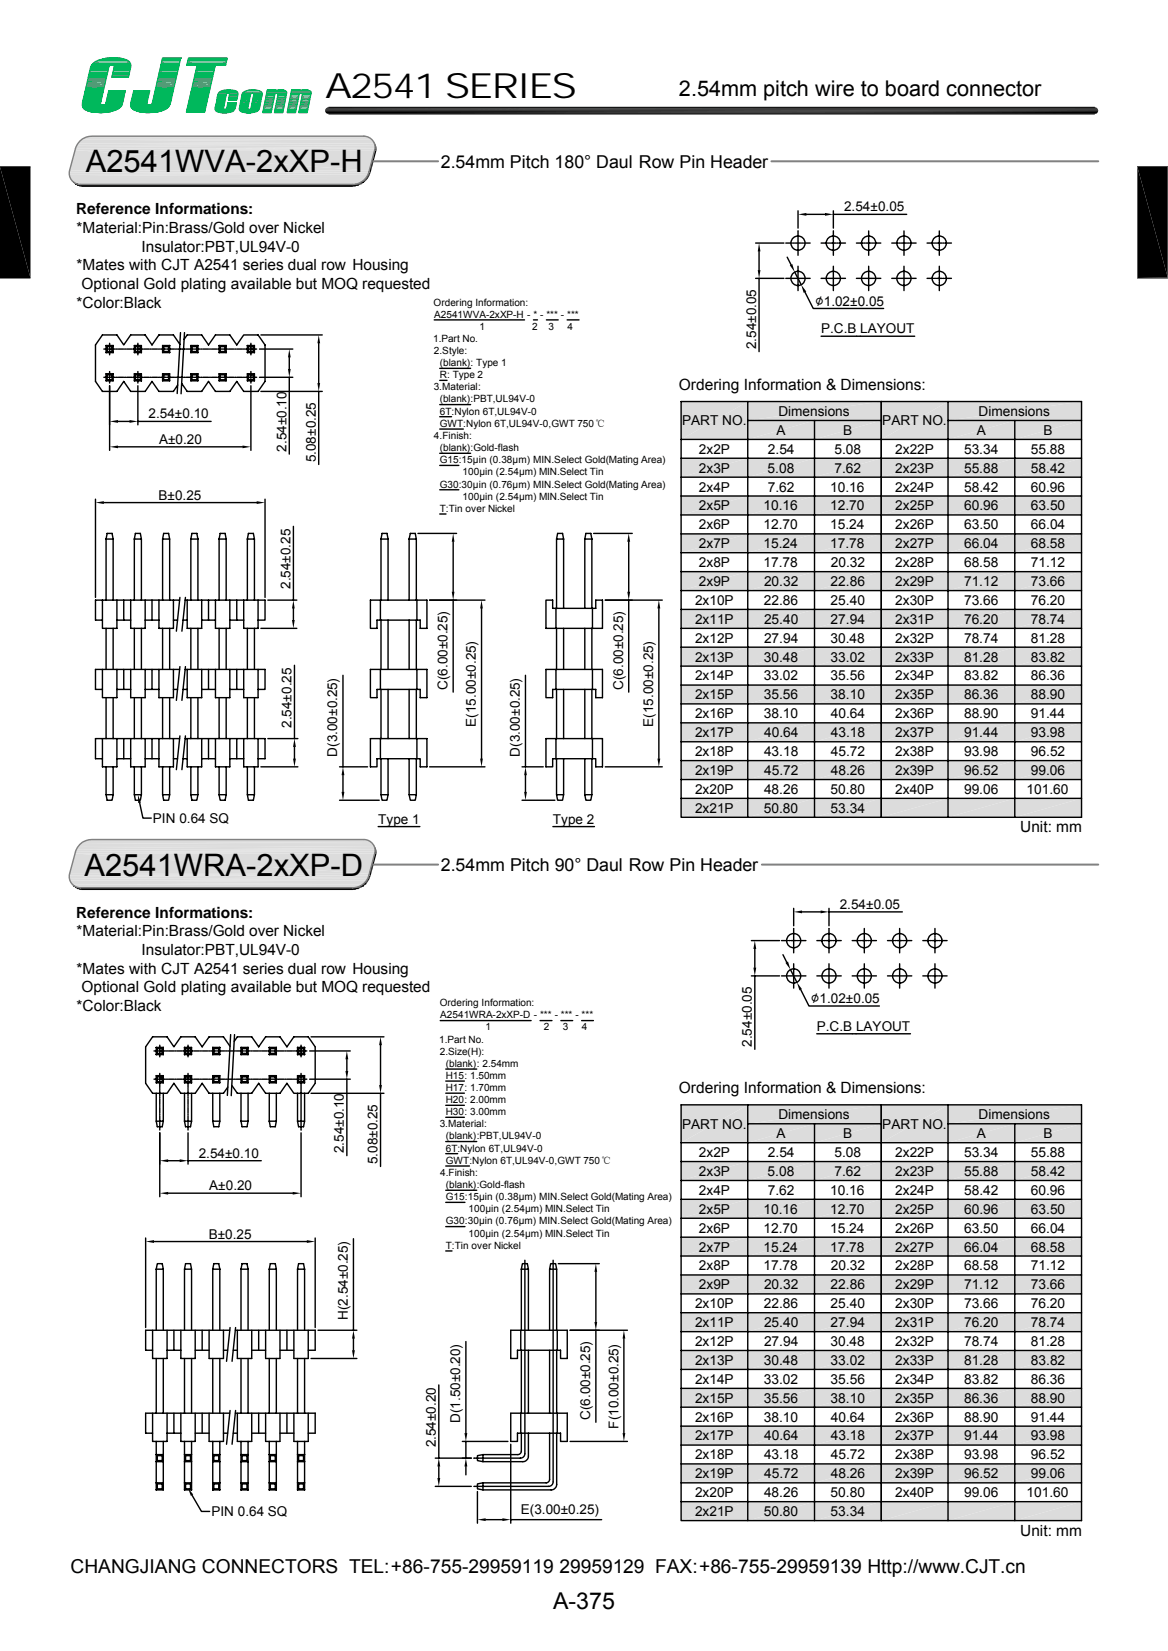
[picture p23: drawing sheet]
<svg xmlns="http://www.w3.org/2000/svg" width="210mm" height="297mm" viewBox="0 0 210 297" stroke-linecap="round" stroke-linejoin="round" font-family="sans-serif">
<defs><g id="words">
<text font-size="6.3" x="58.4" y="17.6">A2541 SERIES</text>
<g font-size="5.6">
<text x="15.4" y="31">A2541WVA-2xXP-H</text>
<text x="15.2" y="157.5">A2541WRA-2xXP-D</text>
</g>
<text font-size="4.2" x="99.4" y="289.5">A-375</text>
<text font-size="3.9" x="122" y="17.4">2.54mm pitch wire to board connector</text>
<text font-size="3.5" x="12.7" y="283">CHANGJIANG CONNECTORS TEL:+86-755-29959119 29959129 FAX:+86-755-29959139 Http://www.CJT.cn</text>
<g font-size="3.2">
<text x="79.2" y="30.1">2.54mm Pitch 180° Daul Row Pin Header</text>
<text x="79.2" y="156.7">2.54mm Pitch 90° Daul Row Pin Header</text>
</g>
<g font-size="2.8">
<text x="13.7" y="38.5">Reference Informations:</text>
<text x="13.8" y="41.9">*Material:Pin:Brass/Gold over Nickel</text>
<text x="25.5" y="45.3">Insulator:PBT,UL94V-0</text>
<text x="13.8" y="48.6">*Mates with CJT A2541 series dual row Housing</text>
<text x="14.6" y="52">Optional Gold plating available but MOQ requested</text>
<text x="13.8" y="55.4">*Color:Black</text>
<text x="122" y="70.1">Ordering Information &amp; Dimensions:</text>
<text x="183.4" y="149.8">Unit: mm</text>
<text x="13.7" y="165.1">Reference Informations:</text>
<text x="13.8" y="168.4">*Material:Pin:Brass/Gold over Nickel</text>
<text x="25.5" y="171.8">Insulator:PBT,UL94V-0</text>
<text x="13.8" y="175.2">*Mates with CJT A2541 series dual row Housing</text>
<text x="14.6" y="178.5">Optional Gold plating available but MOQ requested</text>
<text x="13.8" y="181.9">*Color:Black</text>
<text x="122" y="196.7">Ordering Information &amp; Dimensions:</text>
<text x="183.4" y="276.3">Unit: mm</text>
</g>
<g font-size="2.7">
<text x="146.5" y="55">∅1.02±0.05</text>
<text x="145.8" y="180.5">∅1.02±0.05</text>
</g>
<g font-size="2.5">
<text x="122.6" y="76.5">PART NO.</text>
<text x="139.9" y="74.8">Dimensions</text>
<text x="158.6" y="76.5">PART NO.</text>
<text x="175.9" y="74.8">Dimensions</text>
<text x="125.6" y="81.6">2x2P</text>
<text x="138" y="81.6">2.54</text>
<text x="139.6" y="78.2">A</text>
<text x="150" y="81.6">5.08</text>
<text x="151.6" y="78.2">B</text>
<text x="161" y="81.6">2x22P</text>
<text x="173.3" y="81.6">53.34</text>
<text x="175.6" y="78.2">A</text>
<text x="185.3" y="81.6">55.88</text>
<text x="187.6" y="78.2">B</text>
<text x="125.6" y="85">2x3P</text>
<text x="125.6" y="88.4">2x4P</text>
<text x="138" y="85">5.08</text>
<text x="138" y="88.4">7.62</text>
<text x="149.2" y="88.4">10.16</text>
<text x="150" y="85">7.62</text>
<text x="161" y="85">2x23P</text>
<text x="161" y="88.4">2x24P</text>
<text x="173.3" y="85">55.88</text>
<text x="173.3" y="88.4">58.42</text>
<text x="185.3" y="88.4">60.96</text>
<text x="185.3" y="85">58.42</text>
<text x="125.6" y="91.8">2x5P</text>
<text x="125.6" y="95.2">2x6P</text>
<text x="137.2" y="91.8">10.16</text>
<text x="137.2" y="95.2">12.70</text>
<text x="149.2" y="91.8">12.70</text>
<text x="149.2" y="95.2">15.24</text>
<text x="161" y="91.8">2x25P</text>
<text x="161" y="95.2">2x26P</text>
<text x="173.3" y="91.8">60.96</text>
<text x="173.3" y="95.2">63.50</text>
<text x="185.3" y="91.8">63.50</text>
<text x="185.3" y="95.2">66.04</text>
<text x="125.6" y="98.6">2x7P</text>
<text x="137.2" y="98.6">15.24</text>
<text x="149.2" y="98.6">17.78</text>
<text x="161" y="98.6">2x27P</text>
<text x="173.3" y="98.6">66.04</text>
<text x="185.3" y="98.6">68.58</text>
<text x="125.6" y="102">2x8P</text>
<text x="125.6" y="105.4">2x9P</text>
<text x="137.2" y="102">17.78</text>
<text x="137.4" y="105.4">20.32</text>
<text x="149.3" y="105.4">22.86</text>
<text x="149.4" y="102">20.32</text>
<text x="161" y="102">2x28P</text>
<text x="161" y="105.4">2x29P</text>
<text x="173.3" y="102">68.58</text>
<text x="173.3" y="105.5">71.12</text>
<text x="185.3" y="102">71.12</text>
<text x="185.3" y="105.4">73.66</text>
<text x="124.9" y="108.8">2x10P</text>
<text x="124.9" y="112.2">2x11P</text>
<text x="137.3" y="108.8">22.86</text>
<text x="137.4" y="112.2">25.40</text>
<text x="149.3" y="108.8">25.40</text>
<text x="149.3" y="112.2">27.94</text>
<text x="161" y="108.8">2x30P</text>
<text x="161" y="112.2">2x31P</text>
<text x="173.3" y="108.8">73.66</text>
<text x="173.3" y="112.2">76.20</text>
<text x="185.3" y="108.8">76.20</text>
<text x="185.3" y="112.2">78.74</text>
<text x="124.9" y="115.6">2x12P</text>
<text x="124.9" y="119">2x13P</text>
<text x="137.3" y="119">30.48</text>
<text x="137.4" y="115.6">27.94</text>
<text x="149.3" y="115.6">30.48</text>
<text x="149.3" y="119">33.02</text>
<text x="161" y="115.6">2x32P</text>
<text x="161" y="119">2x33P</text>
<text x="173.3" y="115.6">78.74</text>
<text x="173.3" y="119">81.28</text>
<text x="185.3" y="115.6">81.28</text>
<text x="185.3" y="119">83.82</text>
<text x="124.9" y="122.4">2x14P</text>
<text x="124.9" y="125.8">2x15P</text>
<text x="137.3" y="122.4">33.02</text>
<text x="137.3" y="125.8">35.56</text>
<text x="149.3" y="122.4">35.56</text>
<text x="149.3" y="125.8">38.10</text>
<text x="161" y="122.4">2x34P</text>
<text x="161" y="125.8">2x35P</text>
<text x="173.3" y="125.8">86.36</text>
<text x="173.3" y="122.4">83.82</text>
<text x="185.3" y="125.8">88.90</text>
<text x="185.3" y="122.4">86.36</text>
<text x="124.9" y="129.2">2x16P</text>
<text x="137.3" y="129.2">38.10</text>
<text x="149.4" y="129.2">40.64</text>
<text x="161" y="129.2">2x36P</text>
<text x="173.3" y="129.2">88.90</text>
<text x="185.3" y="129.2">91.44</text>
<text x="124.9" y="132.6">2x17P</text>
<text x="124.9" y="136">2x18P</text>
<text x="137.4" y="136">43.18</text>
<text x="137.4" y="132.6">40.64</text>
<text x="149.4" y="132.6">43.18</text>
<text x="149.4" y="136">45.72</text>
<text x="161" y="132.6">2x37P</text>
<text x="161" y="136">2x38P</text>
<text x="173.3" y="132.6">91.44</text>
<text x="173.3" y="136">93.98</text>
<text x="185.3" y="132.6">93.98</text>
<text x="185.3" y="136">96.52</text>
<text x="124.9" y="139.4">2x19P</text>
<text x="124.9" y="142.8">2x20P</text>
<text x="137.4" y="142.8">48.26</text>
<text x="137.4" y="139.4">45.72</text>
<text x="149.3" y="142.8">50.80</text>
<text x="149.4" y="139.4">48.26</text>
<text x="161" y="139.4">2x39P</text>
<text x="161" y="142.8">2x40P</text>
<text x="173.3" y="142.8">99.06</text>
<text x="173.3" y="139.4">96.52</text>
<text x="184.6" y="142.8">101.60</text>
<text x="185.3" y="139.4">99.06</text>
<text x="124.9" y="146.2">2x21P</text>
<text x="137.3" y="146.2">50.80</text>
<text x="149.3" y="146.2">53.34</text>
<text x="122.6" y="203.1">PART NO.</text>
<text x="139.9" y="201.4">Dimensions</text>
<text x="158.6" y="203.1">PART NO.</text>
<text x="175.9" y="201.4">Dimensions</text>
<text x="125.6" y="208.2">2x2P</text>
<text x="138" y="208.2">2.54</text>
<text x="139.6" y="204.8">A</text>
<text x="150" y="208.2">5.08</text>
<text x="151.6" y="204.8">B</text>
<text x="161" y="208.2">2x22P</text>
<text x="173.3" y="208.2">53.34</text>
<text x="175.6" y="204.8">A</text>
<text x="185.3" y="208.2">55.88</text>
<text x="187.6" y="204.8">B</text>
<text x="125.6" y="211.6">2x3P</text>
<text x="125.6" y="215">2x4P</text>
<text x="138" y="211.6">5.08</text>
<text x="138" y="215">7.62</text>
<text x="149.2" y="215">10.16</text>
<text x="150" y="211.6">7.62</text>
<text x="161" y="211.6">2x23P</text>
<text x="161" y="215">2x24P</text>
<text x="173.3" y="211.6">55.88</text>
<text x="173.3" y="215">58.42</text>
<text x="185.3" y="215">60.96</text>
<text x="185.3" y="211.6">58.42</text>
<text x="125.6" y="218.4">2x5P</text>
<text x="125.6" y="221.8">2x6P</text>
<text x="137.2" y="218.4">10.16</text>
<text x="137.2" y="221.8">12.70</text>
<text x="149.2" y="218.4">12.70</text>
<text x="149.2" y="221.8">15.24</text>
<text x="161" y="218.4">2x25P</text>
<text x="161" y="221.8">2x26P</text>
<text x="173.3" y="218.4">60.96</text>
<text x="173.3" y="221.8">63.50</text>
<text x="185.3" y="218.4">63.50</text>
<text x="185.3" y="221.8">66.04</text>
<text x="125.6" y="225.2">2x7P</text>
<text x="137.2" y="225.2">15.24</text>
<text x="149.2" y="225.2">17.78</text>
<text x="161" y="225.2">2x27P</text>
<text x="173.3" y="225.2">66.04</text>
<text x="185.3" y="225.2">68.58</text>
<text x="125.6" y="228.6">2x8P</text>
<text x="125.6" y="232">2x9P</text>
<text x="137.2" y="228.6">17.78</text>
<text x="137.4" y="232">20.32</text>
<text x="149.3" y="232">22.86</text>
<text x="149.4" y="228.6">20.32</text>
<text x="161" y="228.6">2x28P</text>
<text x="161" y="232">2x29P</text>
<text x="173.3" y="228.6">68.58</text>
<text x="173.3" y="232">71.12</text>
<text x="185.3" y="228.6">71.12</text>
<text x="185.3" y="232">73.66</text>
<text x="124.9" y="235.4">2x10P</text>
<text x="124.9" y="238.8">2x11P</text>
<text x="137.3" y="235.4">22.86</text>
<text x="137.4" y="238.8">25.40</text>
<text x="149.3" y="235.4">25.40</text>
<text x="149.3" y="238.8">27.94</text>
<text x="161" y="235.4">2x30P</text>
<text x="161" y="238.8">2x31P</text>
<text x="173.3" y="235.4">73.66</text>
<text x="173.3" y="238.8">76.20</text>
<text x="185.3" y="235.4">76.20</text>
<text x="185.3" y="238.8">78.74</text>
<text x="124.9" y="242.2">2x12P</text>
<text x="124.9" y="245.6">2x13P</text>
<text x="137.3" y="245.6">30.48</text>
<text x="137.4" y="242.2">27.94</text>
<text x="149.3" y="242.2">30.48</text>
<text x="149.3" y="245.6">33.02</text>
<text x="161" y="242.1">2x32P</text>
<text x="161" y="245.6">2x33P</text>
<text x="173.3" y="242.2">78.74</text>
<text x="173.3" y="245.6">81.28</text>
<text x="185.3" y="242.2">81.28</text>
<text x="185.3" y="245.6">83.82</text>
<text x="124.9" y="249">2x14P</text>
<text x="137.3" y="249">33.02</text>
<text x="149.3" y="249">35.56</text>
<text x="161" y="249">2x34P</text>
<text x="173.3" y="249">83.82</text>
<text x="185.3" y="249">86.36</text>
<text x="124.9" y="252.3">2x15P</text>
<text x="124.9" y="255.8">2x16P</text>
<text x="137.3" y="252.4">35.56</text>
<text x="137.3" y="255.8">38.10</text>
<text x="149.3" y="252.4">38.10</text>
<text x="149.4" y="255.8">40.64</text>
<text x="161" y="252.3">2x35P</text>
<text x="161" y="255.8">2x36P</text>
<text x="173.3" y="252.4">86.36</text>
<text x="173.3" y="255.8">88.90</text>
<text x="185.3" y="252.4">88.90</text>
<text x="185.3" y="255.8">91.44</text>
<text x="124.9" y="259.2">2x17P</text>
<text x="124.9" y="262.6">2x18P</text>
<text x="137.4" y="262.6">43.18</text>
<text x="137.4" y="259.2">40.64</text>
<text x="149.4" y="259.2">43.18</text>
<text x="149.4" y="262.6">45.72</text>
<text x="161" y="259.1">2x37P</text>
<text x="161" y="262.6">2x38P</text>
<text x="173.3" y="259.2">91.44</text>
<text x="173.3" y="262.6">93.98</text>
<text x="185.3" y="259.2">93.98</text>
<text x="185.3" y="262.6">96.52</text>
<text x="124.9" y="266">2x19P</text>
<text x="124.9" y="269.3">2x20P</text>
<text x="137.4" y="269.4">48.26</text>
<text x="137.4" y="266">45.72</text>
<text x="149.3" y="269.4">50.80</text>
<text x="149.4" y="266">48.26</text>
<text x="161" y="266">2x39P</text>
<text x="161" y="269.3">2x40P</text>
<text x="173.3" y="269.4">99.06</text>
<text x="173.3" y="266">96.52</text>
<text x="184.6" y="269.4">101.60</text>
<text x="185.3" y="266">99.06</text>
<text x="124.9" y="272.8">2x21P</text>
<text x="137.3" y="272.8">50.80</text>
<text x="149.3" y="272.8">53.34</text>
</g>
<g font-size="2.4">
<text x="151.7" y="38">2.54±0.05</text>
<text x="147.6" y="60">P.C.B LAYOUT</text>
<text x="135.9" y="62.8" transform="rotate(-90 135.9 62.8)">2.54±0.05</text>
<text x="26.7" y="75.3">2.54±0.10</text>
<text x="28.6" y="79.9">A±0.20</text>
<text x="51.5" y="81.3" transform="rotate(-90 51.5 81.3)">2.54±0.10</text>
<text x="56.8" y="83.2" transform="rotate(-90 56.8 83.2)">5.08±0.25</text>
<text x="28.5" y="89.9">B±0.25</text>
<text x="52.2" y="106" transform="rotate(-90 52.2 106)">2.54±0.25</text>
<text x="80.5" y="124.1" transform="rotate(-90 80.5 124.1)">C(6.00±0.25)</text>
<text x="112" y="124.1" transform="rotate(-90 112 124.1)">C(6.00±0.25)</text>
<text x="52.4" y="131" transform="rotate(-90 52.4 131)">2.54±0.25</text>
<text x="85.6" y="130.8" transform="rotate(-90 85.6 130.8)">E(15.00±0.25)</text>
<text x="117.4" y="130.8" transform="rotate(-90 117.4 130.8)">E(15.00±0.25)</text>
<text x="60.6" y="136.2" transform="rotate(-90 60.6 136.2)">D(3.00±0.25)</text>
<text x="93.5" y="136.2" transform="rotate(-90 93.5 136.2)">D(3.00±0.25)</text>
<text x="27.5" y="148.1">PIN 0.64 SQ</text>
<text x="68" y="148.2">Type 1</text>
<text x="99.4" y="148.2">Type 2</text>
<text x="151" y="163.5">2.54±0.05</text>
<text x="146.8" y="185.5">P.C.B LAYOUT</text>
<text x="135.2" y="188.3" transform="rotate(-90 135.2 188.3)">2.54±0.05</text>
<text x="35.7" y="208.3">2.54±0.10</text>
<text x="61.8" y="207.5" transform="rotate(-90 61.8 207.5)">2.54±0.10</text>
<text x="67.9" y="209.5" transform="rotate(-90 67.9 209.5)">5.08±0.25</text>
<text x="37.6" y="214.1">A±0.20</text>
<text x="37.5" y="222.8">B±0.25</text>
<text x="62.5" y="237.5" transform="rotate(-90 62.5 237.5)">H(2.54±0.25)</text>
<text x="82.7" y="256" transform="rotate(-90 82.7 256)">D(1.50±0.20)</text>
<text x="106.1" y="255.5" transform="rotate(-90 106.1 255.5)">C(6.00±0.25)</text>
<text x="111.2" y="257.1" transform="rotate(-90 111.2 257.1)">F(10.00±0.25)</text>
<text x="78.4" y="260.4" transform="rotate(-90 78.4 260.4)">2.54±0.20</text>
<text x="38" y="272.8">PIN 0.64 SQ</text>
<text x="93.6" y="272.4">E(3.00±0.25)</text>
</g>
<g font-size="1.8">
<text x="78" y="55">Ordering Information:</text>
<text x="78.1" y="57.2">A2541WVA-2xXP-H - * - *** - ***</text>
<text x="86.2" y="59.3">1</text>
<text x="95.7" y="59.3">2</text>
<text x="98.6" y="59.3">3</text>
<text x="102" y="59.3">4</text>
<text x="77.9" y="61.5">1.Part No.</text>
<text x="78" y="63.7">2.Style:</text>
<text x="79.1" y="65.9">(blank): Type 1</text>
<text x="78" y="70.2">3.Material:</text>
<text x="79.1" y="68.1">R: Type 2</text>
<text x="79.1" y="72.4">(blank):PBT,UL94V-0</text>
<text x="79.1" y="74.6">6T:Nylon 6T,UL94V-0</text>
<text x="79.1" y="76.8">GWT:Nylon 6T,UL94V-0,GWT 750℃</text>
<text x="78" y="79">4.Finish:</text>
<text x="79.1" y="81.2">(blank):Gold-flash</text>
<text x="79.1" y="83.4">G15:15μin (0.38μm) MIN.Select Gold(Mating Area)</text>
<text x="79.1" y="87.7">G30:30μin (0.76μm) MIN.Select Gold(Mating Area)</text>
<text x="83.1" y="85.5">100μin (2.54μm) MIN.Select Tin</text>
<text x="83.1" y="89.9">100μin (2.54μm) MIN.Select Tin</text>
<text x="79.1" y="92.1">T:Tin over Nickel</text>
<text x="79.1" y="181.1">Ordering Information:</text>
<text x="79.1" y="183.2">A2541WRA-2xXP-D - *** - *** - ***</text>
<text x="87.3" y="185.4">1</text>
<text x="97.8" y="185.4">2</text>
<text x="101.2" y="185.4">3</text>
<text x="104.6" y="185.4">4</text>
<text x="78.9" y="187.6">1.Part No.</text>
<text x="79.1" y="189.8">2.Size(H):</text>
<text x="80.1" y="192">(blank): 2.54mm</text>
<text x="80.1" y="194.1">H15: 1.50mm</text>
<text x="80.1" y="196.3">H17: 1.70mm</text>
<text x="79.1" y="202.8">3.Material:</text>
<text x="80.1" y="198.5">H20: 2.00mm</text>
<text x="80.1" y="200.6">H30: 3.00mm</text>
<text x="80.1" y="205">(blank):PBT,UL94V-0</text>
<text x="80.1" y="207.2">6T:Nylon 6T,UL94V-0</text>
<text x="80.1" y="209.4">GWT:Nylon 6T,UL94V-0,GWT 750℃</text>
<text x="79.1" y="211.6">4.Finish:</text>
<text x="80.1" y="213.8">(blank):Gold-flash</text>
<text x="80.1" y="215.9">G15:15μin (0.38μm) MIN.Select Gold(Mating Area)</text>
<text x="80.1" y="220.3">G30:30μin (0.76μm) MIN.Select Gold(Mating Area)</text>
<text x="84.2" y="218.1">100μin (2.54μm) MIN.Select Tin</text>
<text x="80.1" y="224.7">T:Tin over Nickel</text>
<text x="84.2" y="222.5">100μin (2.54μm) MIN.Select Tin</text>
</g>
</g></defs>
<path d="M13.6 153.2h53.8M13.7 152.8h53.7M14 152.4h53.3M14.3 152h52.8M14.6 151.7h52.3M15 151.4h51.6M15.5 151.2h50.7M16 151.1h49.8" fill="none" stroke="#dcdcdc" stroke-width=".18"/>
<path d="M15.1 151.3h51.5" fill="none" stroke="#dcdcdc" stroke-width=".19"/>
<path d="M14.6 151.5h52.3" fill="none" stroke="#dcdcdc" stroke-width=".25"/>
<path d="M14.3 151.8h52.8" fill="none" stroke="#dcdcdc" stroke-width=".32"/>
<path d="M13.6 153h53.8M14 152.2h53.3" fill="none" stroke="#dcdcdc" stroke-width=".36"/>
<path d="M13.8 152.6h53.6" fill="none" stroke="#dcdcdc" stroke-width=".38"/>
<path d="M13.5 153.4h53.9" fill="none" stroke="#dcdcdc" stroke-width=".3"/>
<g fill="#dcdcdc">
<path d="M13.5 153.6l52.9 3.6h-53.9z"/>
<path d="M13.5 153.6h53.9l-1 3.6z"/>
</g>
<path d="M12.5 157.4h53.9" fill="none" stroke="#dcdcdc" stroke-width=".3"/>
<path d="M12.4 157.6h53.9M12.5 158h53.6M12.6 158.4h53.3M12.7 158.8h52.9M13 159.1h52.2M13.3 159.4h51.5M13.7 159.6h50.7M14.5 159.7h48.9M63.9 159.7h-49.8" fill="none" stroke="#dcdcdc" stroke-width=".18"/>
<path d="M12.4 157.8h53.9M12.6 158.6h53.3" fill="none" stroke="#dcdcdc" stroke-width=".36"/>
<path d="M12.5 158.2h53.6" fill="none" stroke="#dcdcdc" stroke-width=".38"/>
<path d="M12.7 158.9h52.9" fill="none" stroke="#dcdcdc" stroke-width=".32"/>
<path d="M13 159.2h52.2" fill="none" stroke="#dcdcdc" stroke-width=".25"/>
<path d="M13.3 159.5h51.5" fill="none" stroke="#dcdcdc" stroke-width=".19"/>
<path d="M14.3 152a3.1 3.1 0 0 1 2.2-1h48.9a2 2 0 0 1 2 2.6l-1.1 3.9a3 3 0 0 1-2.9 2.2h-48.9a2.02 2.02 0 0 1-2-2.5l1.1-3.9z" fill="none" stroke="#808080" stroke-width=".25"/>
<g fill="#000">
<path d="M0 30l5.5 20h-5.5zM0 30h5.5v20zM204.5 30l5.4 19.9-5.4 .1zM204.5 30h5.4v19.9zM12.9 159l.1 .1zM13 159.1l.2 .2zM13.1 159.3l.2 .1zM13.2 159.4h.1zM13.2 159.4l.4 .1h-.2zM13.2 159.4l.4 .1zM13.4 159.5l.3 .1zM13.4 159.6h.5z"/>
<path d="M13.5 159.6l.5 .1zM13.5 159.7h.5zM13.5 159.7h.6zM13.5 159.7h1zM63.4 159.7h1.4zM63.9 159.7h1zM64 159.7h1zM64 159.6l1 .1zM64 159.6h1zM64.4 159.6h.7zM64.4 159.5h.8zM64.4 159.5l.4-.1 .4 .1z"/>
<path d="M64.8 159.4h.6l-.2 .1zM64.8 159.4h.6zM64.9 159.3h.6zM64.9 159.3l.3-.2 .3 .2zM65.2 159.1h.5l-.2 .2zM65.3 159h.5zM65.2 159.1l.1-.1 .4 .1zM65.3 159h.5l-.1 .1zM65.3 159l.3-.2 .2 .2zM65.6 158.8h.4l-.2 .2zM65.8 158.6l.2 .2h-.4zM65.8 158.6h.4l-.2 .2z"/>
<path d="M65.9 158.4l.3 .2h-.4zM65.9 158.4h.4l-.1 .2zM66.1 158.1l.2 .3h-.4zM66.1 158.1h.3l-.1 .3zM66.1 158l.3 .1h-.3zM66.1 158h.4l-.1 .1zM66.3 157.6l.2 .4h-.4zM66.3 157.6h.3l-.1 .4zM66.3 157.5l.3 .1h-.3zM66.3 157.5h.4zM67.1 151.9l.2 .3zM67.2 152.2l.2 .1z"/>
<path d="M67.3 152.3l.2 .2h-.1zM67.3 152.3l.2 .2zM67.3 153.6l-.6 3.9h-.4zM67.3 153.6h.4l-1 3.9zM67.4 152.5l.2 .2h-.2zM67.4 152.5h.1l.1 .2zM67.4 153.6h.3zM67.4 152.7l.2 .2h-.2zM67.4 152.7h.2v.2zM67.4 152.9l.3 .2h-.3zM67.4 152.9h.2l.1 .2zM67.4 153.3l.3 .3h-.3z"/>
<path d="M67.4 153.3h.3v.3zM67.4 153.1l.3 .2h-.3zM67.4 153.1h.3v.2z"/>
</g>
<path d="M0 30h5.5M204.5 30h5.4M0 50h5.5M204.5 50h5.4M13.6 159.8h51.2M13.8 159.9h50.7M13.9 159.9h50.6M14.2 160h49.8M14.5 159.7h48.9M14.7 160h48.7" fill="none" stroke="#000" stroke-width=".18"/>
<path d="M67.1 155.6h11.7M137 155.6h60.4" fill="none" stroke="#808080" stroke-width=".36"/>
<g fill="#00b85c">
<path d="M20 10.4h.9z"/>
<path d="M19.6 10.4h1.7z"/>
<path d="M20 10.4h1.3z"/>
<path d="M19.6 10.5h1.7z"/>
<path d="M19.6 10.4l1.7 .1z"/>
</g>
<path d="M19 10.5h2.8" fill="none" stroke="#00b85c" stroke-width=".18"/>
<g fill="#00b85c">
<path d="M29.3 10.5h.1z"/>
<path d="M29.4 10.5h.2z"/>
<path d="M29.6 10.5h.1z"/>
<path d="M29.7 10.5h.3z"/>
<path d="M30 10.5h.2z"/>
<path d="M30.2 10.5h.6z"/>
<path d="M30.8 10.5h.7z"/>
<path d="M31.5 10.5h.2z"/>
<path d="M31.7 10.5h.3z"/>
<path d="M32 10.5h.2z"/>
<path d="M32.2 10.5h.2z"/>
<path d="M34.1 10.5h.1z"/>
<path d="M34.2 10.5h.1z"/>
<path d="M34.3 10.5h.2z"/>
<path d="M34.5 10.5h.2z"/>
<path d="M34.7 10.5h.2z"/>
<path d="M34.9 10.5h.4z"/>
<path d="M35.3 10.5h.5z"/>
<path d="M35.8 10.5h.6z"/>
<path d="M36.4 10.5h1.1z"/>
<path d="M37.5 10.5h.6z"/>
<path d="M38.1 10.5h.5z"/>
<path d="M38.6 10.5h.6z"/>
<path d="M39.2 10.5h.4z"/>
<path d="M39.6 10.5h.4z"/>
<path d="M40 10.5h.2z"/>
<path d="M40.2 10.5h.2z"/>
<path d="M40.4 10.5h.1z"/>
<path d="M40.5 10.5h.2z"/>
</g>
<g fill="none" stroke="#00b85c" stroke-width=".18">
<path d="M16.5 11.7h7M16.5 11.6h7M16.6 11.5h6.9M16.6 11.4h6.9M16.7 11.4h6.8M16.8 11.3h6.6M16.9 11.2h6.5M17 11.1h6.3M17.1 11h6.1M17.2 11h6M17.4 10.9h5.7M17.5 10.9h5.5"/>
<path d="M17.6 10.8h5.3M17.8 10.8h5M18 10.7h4.6M18.2 10.6h4.3M18.4 10.6h3.9M18.5 10.6h3.7M18.8 10.5h3.2M19.9 11.8h-3.5M20.3 11.8h3.2M23.5 11.7h-7.1M28.9 11.7h3.3M28.9 11.8h3.3"/>
<path d="M28.9 11.6h3.4M29 11.4h3.3M29 11.5h3.3M29 11.3h3.3M29 11.2h3.3M29 11.1h3.4M29.1 11h3.3M29.1 10.9h3.3M29.1 10.8h3.3M29.1 10.6h3.4M29.1 10.7h3.4M29.2 10.6h3.3"/>
<path d="M29.2 10.5h3.3M32.3 11.5h-3.3M32.4 11h-3.3M32.4 10.7l-3.3 .1M32.5 10.5l-3.3 .1M33.5 11.7h7.1M33.5 11.8h7.1M33.6 11.7h7M33.6 11.6h7M33.6 11.4h7.1M33.6 11.5h7M33.7 11.3h7"/>
<path d="M33.7 11.2h7M33.7 11.1h7M33.7 11h7M33.8 10.8h7M33.8 10.9h7M33.8 10.6h7M33.8 10.7h7M33.8 10.5h7.1M40.7 11.2h-7M40.7 11.1h-7M40.8 10.9h-7.1M40.8 10.7l-7 .1"/>
<path d="M40.9 10.5l-7.1 .1"/>
</g>
<g fill="#00b85c">
<path d="M33.8 11.8h.3z"/>
<path d="M34.1 11.8h.5z"/>
<path d="M34.6 11.8h.3z"/>
<path d="M34.9 11.8h.3z"/>
<path d="M35.2 11.8h.1z"/>
<path d="M38.9 11.8h.1z"/>
<path d="M39 11.8h.1z"/>
<path d="M39.1 11.8h.3z"/>
<path d="M39.4 11.8h.6z"/>
<path d="M40 11.8h.2z"/>
<path d="M40.2 11.8h.2z"/>
</g>
<g fill="none" stroke="#00b85c" stroke-width=".18">
<path d="M15.9 13.8h3.3M15.9 13.9h3.3M15.9 13.7h3.3M15.9 13.6h3.3M15.9 13.5h3.4M16 13.4h3.3M16 13.3h3.3M16 13.2h3.3M16 13.1h3.3M16 13h3.4M16.1 12.9h3.3M16.1 12.8h3.3"/>
<path d="M16.1 12.7h3.3M16.1 12.6h3.4M16.1 12.7h3.4M16.2 12.5h3.3M16.2 12.6h3.3M16.2 12.4h3.3M16.2 12.3h3.3M16.2 12.2h3.3M16.3 12.1h3.3M16.3 12h3.3M16.3 11.9h3.3M19.3 13.4h-3.3"/>
<path d="M19.6 12.2h-3.4M19.6 12l-3.3 .1M19.6 11.9l-3.3 .1M19.7 11.9h-3.3M19.7 11.8h-3.3M19.9 11.8h-3.5M20.1 13.8h3M20.1 13.7h3M20.1 13.7h3.1M20.2 13.6h3M20.2 13.5h3M20.2 13.4h3"/>
<path d="M20.2 13.3h3M20.2 13.2h3.1M20.3 13.1h3M20.3 13h3M20.3 12.9h3M20.3 12.8h3M20.3 12.7h3.1M20.4 12.6h3M20.4 12.5h3M20.4 11.8h3.1M20.4 12.4h3M20.4 12.3h3.1"/>
<path d="M20.5 12.2h3M20.5 12.1h3M20.5 11.9h3M20.5 12h3M23.1 13.9h-3M23.1 13.8h-3M23.2 13.6h-3M23.3 13h-3M23.4 12.7h-3M23.4 12.6h-3M23.5 12.4h-3.1M23.5 12.3h-3.1"/>
<path d="M23.5 12.2h-3M23.5 12h-3M28.4 13.8h3.3M28.4 13.9h3.3M28.4 13.7h3.4M28.5 13.6h3.3M28.5 13.5h3.3M28.5 13.4h3.3M28.5 13.3h3.4M28.5 13.4h3.4M28.6 13.2h3.3M28.6 13.3h3.3"/>
<path d="M28.6 13.1h3.3M28.6 13h3.3M28.6 12.8h3.4M28.6 12.9h3.4M28.7 12.7h3.3M28.7 12.6h3.3M28.7 12.5h3.3M28.7 12.4h3.4M28.8 12.3h3.3M28.8 12.2h3.3M28.8 12.1h3.3M28.8 12h3.4"/>
<path d="M28.8 12.1h3.4M28.9 11.9h3.3M28.9 12h3.3M28.9 11.8h3.3M32 12.8h-3.3M32.2 11.9h-3.3M32.2 11.8h-3.3M34.9 13.8h3.3M34.9 13.9h3.3M34.9 13.7h3.4M34.9 13.8h3.4M35 13.7h3.3"/>
<path d="M35 13.6h3.3M35 13.5h3.3M35 13.4h3.4M35.1 13.3h3.3M35.1 13.2h3.3M35.1 13.1h3.3M35.1 13h3.4M35.1 12.9h3.4M35.2 12.8h3.3M35.2 12.7h3.3M35.2 12.6h3.3M35.2 12.5h3.4"/>
<path d="M35.2 12.4h3.4M35.3 12.3h3.3M35.3 12.4h3.3M35.3 12.2h3.3M35.3 12.1h3.4M35.3 12.1h3.3M35.3 12h3.4M35.4 11.9h3.3M35.4 11.8h3.3M38.4 13h-3.3M38.5 12.7h-3.3M38.5 12.6h-3.3"/>
<path d="M38.6 12.3h-3.3M38.7 11.9h-3.3M38.7 11.8h-3.3"/>
</g>
<g fill="#00b85c">
<path d="M20.2 13.9h.2z"/>
<path d="M20.4 13.9h.2z"/>
<path d="M20.6 13.9h.2z"/>
<path d="M20.8 13.9h.2z"/>
<path d="M21 13.9h.6z"/>
<path d="M21.6 13.9h.4z"/>
<path d="M22 13.9h.4z"/>
<path d="M22.4 13.9h.2z"/>
<path d="M22.6 13.9h.1z"/>
<path d="M22.7 13.9h.2z"/>
<path d="M22.9 13.9h.1z"/>
</g>
<g fill="none" stroke="#00b85c" stroke-width=".18">
<path d="M15.4 16h3.3M15.4 15.9h3.3M15.5 15.5h3.3M15.5 15.4h3.3M15.5 15.2h3.4M15.5 15.3h3.3M15.6 14.9h3.3M15.6 14.8h3.4M15.7 14.5h3.3M15.7 14.4h3.4M15.8 14.2h3.3M15.8 14.3h3.3"/>
<path d="M15.8 14.1h3.3M15.8 13.9h3.4M27.9 15.9h3.4M27.9 16h3.4M28 15.5h3.4M28.1 15.4h3.3M28.1 15.3h3.3M28.1 15.2h3.3M28.2 14.9h3.3M28.2 14.8h3.3M28.3 14.5h3.3M28.3 14.4h3.3"/>
<path d="M28.3 14.3h3.3M28.3 14.2h3.4M28.4 14.1h3.3M28.4 13.9h3.3M34.4 16h3.4M34.5 15.9h3.3M34.5 15.5h3.4M34.6 15.4h3.3M34.6 15.2h3.4M34.6 15.3h3.3M34.7 14.9h3.3M34.7 14.8h3.4"/>
<path d="M34.8 14.5h3.3M34.8 14.4h3.3M34.8 14.2h3.4M34.8 14.3h3.4M34.9 14.1h3.3M34.9 13.9h3.3"/>
</g>
<path d="M15.7 14.6h3.3M28.2 14.6h3.4M34.7 14.6h3.4" fill="none" stroke="#00b85c" stroke-width=".19"/>
<path d="M15.6 15.1h3.3M28.1 15.1h3.4M34.6 15.1h3.4" fill="none" stroke="#00b85c" stroke-width=".21"/>
<path d="M15.4 15.7h3.4M28 15.7h3.3M34.5 15.7h3.3" fill="none" stroke="#00b85c" stroke-width=".34"/>
<path d="M15.3 16.2h3.4M27.9 16.2h3.3M34.4 16.2h3.4" fill="none" stroke="#00b85c" stroke-width=".3"/>
<g fill="#00b85c">
<path d="M19.7 16.3h.1z"/>
<path d="M19.8 16.3h.1z"/>
<path d="M19.9 16.3h.2z"/>
<path d="M20.1 16.3h.1z"/>
<path d="M20.2 16.3h.4z"/>
<path d="M20.6 16.3h.4z"/>
<path d="M21 16.3h.6z"/>
<path d="M21.6 16.3h.3z"/>
<path d="M21.9 16.3h.2z"/>
<path d="M22.1 16.3h.2z"/>
<path d="M22.3 16.3h.1z"/>
<path d="M24.2 16.3h.1z"/>
<path d="M24.3 16.3h.1z"/>
<path d="M24.4 16.3h.1z"/>
<path d="M24.5 16.3h.2z"/>
<path d="M24.7 16.3h.4z"/>
<path d="M25.1 16.3h.4z"/>
<path d="M25.5 16.3h.5z"/>
<path d="M26 16.3h.3z"/>
<path d="M26.3 16.3h.2z"/>
<path d="M26.5 16.3h.2z"/>
<path d="M26.7 16.3h.1z"/>
</g>
<g fill="none" stroke="#00b85c" stroke-width=".18">
<path d="M14.8 18.6h3.3M14.8 18.7h3.3M14.8 18.8h3.3M14.8 18.9h3.5M14.8 18.9h7.1M14.8 19h7.1M14.8 19.1h7.1M14.8 18.5h3.3M14.8 19.1h7M14.8 18.4h3.3M14.8 18.3h3.4M14.8 19.3h6.9"/>
<path d="M14.9 18.2h3.3M14.9 19.3h6.8M14.9 18.1h3.3M14.9 18h3.3M14.9 19.4h6.7M14.9 17.9h3.3M15 17.7h3.3M15 17.8h3.3M15 17.6h3.3M15 19.5h6.4M15 19.6h6.4M15 17.4h3.4"/>
<path d="M15 17.5h3.4M15 17.5h3.3M15 17.3h3.4M15.1 17.3h3.3M15.1 17.2h3.3M15.1 19.6h6.2M15.1 17.1h3.3M15.1 17h3.4M15.1 19.6h6.1M15.2 16.9h3.3M15.2 17h3.3M15.2 16.8h3.3"/>
<path d="M15.2 16.7h3.3M15.2 16.6h3.4M15.2 16.5h3.4M15.3 16.4h3.3M15.3 16.5h3.3M15.3 16.3h3.3M15.3 19.8h5.7M15.4 19.8h5.4M15.5 19.8h5.2M15.5 19.9h5.2M18.1 18.7h-3.3M18.1 18.6h-3.3"/>
<path d="M18.1 18.5h-3.3M18.2 18.1l-3.3 .1M18.3 17.8l-3.4 .1M18.6 16.4h-3.3M18.9 18.8h3.1M19 18.7h3M19 18.6h3M19 18.5h3.1M19 18.6h3.1M19 18.4h3.1M19.1 18.3h3M19.1 18.2h3"/>
<path d="M19.1 18h3.1M19.2 17.9h3M19.2 17.8h3M19.2 17.7h3M19.2 17.6h3.1M19.3 17.4h3M19.3 17.5h3M19.3 17.3h3M19.3 17.2h3.1M19.3 17.1h3.1M19.4 17h3M19.4 17.1h3"/>
<path d="M19.4 16.9h3M19.4 16.8h3M19.4 16.7h3.1M19.4 16.8h3.1M19.5 16.6h3M19.5 16.7h3M19.5 16.5h3M19.5 16.4h3M19.5 16.3h3M20.3 20h-4.5M20.4 19.9h-4.7M21 19.7h-5.7"/>
<path d="M21.1 19.7h-5.9M21.5 19.5h-6.5M21.5 19.4h-6.6M21.8 19.2h-7M22 18.9h-3.3M22 18.8h-3.2M22 18.7l-3.1 .1M22.1 18.5h-3.1M22.1 18.4h-3.1M22.1 18.3h-3M22.1 18.1l-3 .1M22.2 18.1h-3.1"/>
<path d="M22.2 18h-3M22.3 17.5h-3M22.5 16.4h-3M22.6 16.3h-3.1M23.4 18.9h7.1M23.5 18.8h2.9M23.5 18.8h3M23.5 18.9h3.1M23.5 19h7M23.5 19.1h7M23.5 19.1h6.9M23.5 18.7h2.9"/>
<path d="M23.5 19.2h6.9M23.5 18.6h2.9M23.5 19.3h6.8M23.5 18.5h2.9M23.5 18.4h3M23.5 19.3h6.7M23.6 18.3h2.9M23.6 18.2h2.9M23.6 19.4h6.6M23.6 18.1h2.9M23.6 18h3M23.6 17.9h3"/>
<path d="M23.7 17.8h2.9M23.7 17.7h2.9M23.7 19.5h6.3M23.7 17.6h2.9M23.7 19.6h6.3M23.7 17.4h3M23.7 17.5h3M23.8 17.3h2.9M23.8 17.2h2.9M23.8 17.2h3M23.8 17.1h3M23.9 17h2.9"/>
<path d="M23.9 16.9h2.9M23.9 16.8h2.9M23.9 16.7h3M23.9 16.6h3M24 16.5h2.9M24 16.4h2.9M24 16.3h2.9M24 19.8h5.6M24.2 19.8h5.3M24.3 19.9h5.1M26.4 18.6l-2.9 .1M26.4 18.6h-2.9"/>
<path d="M26.5 18.5h-3M26.5 18.4h-3M26.5 18.3h-2.9M26.5 18.2h-2.9M26.7 17.5h-3M26.8 17.1h-3M26.9 16.4h-2.9M27.3 18.8h3.3M27.3 18.7h3.3M27.3 18.6h3.3M27.3 18.5h3.4M27.4 18.4h3.3"/>
<path d="M27.4 18.3h3.3M27.4 18.2h3.4M27.5 18.1h3.3M27.5 18h3.3M27.5 17.9h3.3M27.5 17.8h3.3M27.5 17.7h3.4M27.6 17.6h3.3M27.6 17.5h3.3M27.6 17.4h3.3M27.6 17.3h3.3M27.6 17.2h3.4"/>
<path d="M27.6 17.3h3.4M27.7 17.2h3.3M27.7 17.1h3.3M27.7 17h3.3M27.7 16.9h3.4M27.7 16.8h3.4M27.8 16.7h3.3M27.8 16.6h3.3M27.8 16.5h3.3M27.8 16.4h3.3M27.9 16.3h3.3M29 20h-4.4"/>
<path d="M29.2 19.9h-4.8M29.4 19.8l-5.2 .1M29.7 19.7h-5.7M29.7 19.7h-5.8M29.8 19.6l-5.9 .1M29.9 19.6h-6.1M30.1 19.5h-6.5M30.1 19.4h-6.5M30.3 19.3h-6.8M30.5 18.9l-7 .1M30.6 18.9h-3.6M30.6 18.8h-3.4"/>
<path d="M30.6 18.7l-3.3 .1M30.7 18.6h-3.4M30.7 18.5h-3.3M30.7 18.4h-3.3M30.7 18.3h-3.3M30.8 18.2h-3.4M31.1 16.5h-3.3M31.2 16.4h-3.4M33.5 19.9h3.4M33.6 19.8h3.3M33.6 19.7h3.3M33.6 19.6h3.3"/>
<path d="M33.6 19.6h3.4M33.7 19.4h3.3M33.7 19.5h3.3M33.7 19.3h3.3M33.7 19.1h3.3M33.7 19.2h3.3M33.7 19.1h3.4M33.8 19h3.3M33.8 18.9h3.3M33.8 18.8h3.3M33.8 18.7h3.3M33.8 18.6h3.4"/>
<path d="M33.9 18.5h3.3M33.9 18.6h3.3M33.9 18.3h3.3M33.9 18.2h3.4M34 18h3.3M34 17.9h3.3M34 17.8h3.3M34 17.7h3.4M34 17.8h3.4M34.1 17.6h3.3M34.1 17.4h3.3M34.1 17.5h3.3"/>
<path d="M34.1 17.3h3.4M34.2 17.2h3.3M34.2 17.3h3.3M34.2 17.1h3.3M34.2 17h3.3M34.2 16.9h3.4M34.2 16.8h3.4M34.3 16.7h3.3M34.3 16.8h3.3M34.3 16.6h3.3M34.3 16.5h3.3M34.3 16.4h3.4"/>
<path d="M34.3 16.5h3.4M34.4 16.3h3.3M36.9 19.8h-3.3M36.9 19.6l-3.3 .1M37 19.5h-3.3M37.1 18.7l-3.3 .1M37.2 18.5h-3.3M37.2 18.4h-3.3M37.3 18.2l-3.4 .1M37.3 18.1l-3.3 .1M37.3 18.1h-3.3M37.3 18h-3.3"/>
<path d="M37.5 17h-3.3M37.7 16.4h-3.4M37.7 16.3h-3.3M16.2 20.1h3.7M16.3 20.1h3.5M16.6 20.2h2.9M20.2 20h-4.2M24.9 20.1h3.7M25 20.1h3.5M25.3 20.2h2.9M28.9 20h-4.2M33.5 20.2h3.3"/>
<path d="M33.5 20.1h3.3M33.5 20h3.4M36.9 20l-3.4 .1"/>
</g>
<g fill="#00b85c">
<path d="M33.6 20.2h.1z"/>
<path d="M33.7 20.2h.2z"/>
<path d="M33.9 20.2h.2z"/>
<path d="M34.1 20.2h.2z"/>
<path d="M34.3 20.2h.5z"/>
<path d="M34.8 20.2h.6z"/>
<path d="M35.4 20.2h.5z"/>
<path d="M35.9 20.2h.2z"/>
<path d="M36.1 20.2h.2z"/>
<path d="M36.3 20.2h.2z"/>
<path d="M36.5 20.2h.2z"/>
<path d="M36.7 20.2h.1z"/>
</g>
<path d="M16.7 20.2h2.7M25.4 20.2h2.6" fill="none" stroke="#00b85c" stroke-width=".18"/>
<path d="M17 20.2h1.9z" fill="#00b85c"/>
<path d="M17 20.2h2.1" fill="none" stroke="#00b85c" stroke-width=".18"/>
<path d="M25.6 20.2h1.8z" fill="#00b85c"/>
<path d="M25.6 20.2h2.2" fill="none" stroke="#00b85c" stroke-width=".18"/>
<g fill="#00b85c">
<path d="M17.3 20.2h1.6z"/>
<path d="M25.9 20.2h1.5z"/>
<path d="M17.4 20.2h1.5z"/>
<path d="M17.4 20.2l1 .1z"/>
<path d="M25.9 20.2l1.1 .1z"/>
<path d="M17.8 20.3h.6z"/>
<path d="M26.2 20.3h.8z"/>
</g>
<path d="M16.9 11.2a8.1 8.1 0 0 1 5.9-.4 1.14 1.14 0 0 1 .7 1.3l-.4 1.8h-3l.4-2a.54 .54 0 0 0-.5-.2 .54 .54 0 0 0-.4 .4l-1.5 6.7a.53 .53 0 0 0 .5 .2 .53 .53 0 0 0 .4-.5l.5-2.2h3.1l-.4 1.6a2.11 2.11 0 0 1-1.6 2 7.9 7.9 0 0 1-5.4-.2 1.42 1.42 0 0 1-.3-1.8l1.3-5.6 .3-.6zM29.2 10.5h3.3l-1.6 6.9a2.76 2.76 0 0 1-1.3 2.3 7.4 7.4 0 0 1-5.8-.1 1.57 1.57 0 0 1-.1-1.8l.3-1.5h2.9l-.5 2.2a.32 .32 0 0 0 .1 .4 .32 .32 0 0 0 .4 0 .55 .55 0 0 0 .5-.7zM33.8 10.5h7.1l-.3 1.3h-1.9l-1.9 8.4h-3.3l1.9-8.4h-1.9z" fill="none" stroke="#00b85c" stroke-width=".18"/>
<g fill="#00b85c">
<path d="M40.9 16.2h.6z"/>
<path d="M40.7 16.2h.9z"/>
<path d="M40.9 16.2h.7z"/>
<path d="M40.6 16.2h1.2z"/>
<path d="M40.7 16.2h1.1z"/>
<path d="M40.3 16.2h1.6z"/>
<path d="M40.6 16.2h1.3z"/>
<path d="M40.3 16.2h1.7z"/>
</g>
<path d="M40 16.3h2.2" fill="none" stroke="#00b85c" stroke-width=".18"/>
<path d="M40.3 16.2l1.9 .1z" fill="#00b85c"/>
<path d="M39.2 16.8h3.6M39.3 16.7h3.5M39.3 16.6h3.5M39.5 16.5h3.2M39.6 16.4h3M39.7 16.4h2.8M39.8 16.3h2.6M40 16.3h2.2" fill="none" stroke="#00b85c" stroke-width=".18"/>
<g fill="#00b85c">
<path d="M39.2 16.8h1.7z"/>
<path d="M39.2 16.8h1.8z"/>
<path d="M41 16.8h1.8z"/>
<path d="M41.1 16.8h1.7z"/>
<path d="M39.2 16.8h1.6z"/>
<path d="M39.2 16.8l1.5 .1z"/>
<path d="M41.2 16.8l1.6 .1z"/>
<path d="M39.2 16.9h1.5z"/>
<path d="M41.2 16.9h1.6z"/>
<path d="M39.2 16.9l1.5 .1z"/>
<path d="M41.2 16.9l1.6 .1z"/>
<path d="M39.2 17h1.5z"/>
<path d="M41.2 17h1.6z"/>
<path d="M39.1 17h1.6z"/>
<path d="M39.1 17l1.6 .1z"/>
<path d="M41.2 17l1.6 .1z"/>
<path d="M39.1 17.1h1.6z"/>
<path d="M41.2 17.1h1.6z"/>
<path d="M39.1 17.1l1.6 .1z"/>
<path d="M41.2 17.1l1.6 .1z"/>
<path d="M39.1 17.2h1.6z"/>
<path d="M41.2 17.2h1.6z"/>
<path d="M41.2 17.2h1.5z"/>
<path d="M39.1 17.2l1.5 .1z"/>
<path d="M41.2 17.2l1.5 .1z"/>
<path d="M39.1 17.3h1.5z"/>
<path d="M41.2 17.3h1.5z"/>
<path d="M39.1 17.3l1.5 .1z"/>
<path d="M41.2 17.3l1.5 .1z"/>
<path d="M39.1 17.4h1.5z"/>
<path d="M41.2 17.4h1.5z"/>
<path d="M39.1 17.4l1.5 .1z"/>
<path d="M41.1 17.4l1.6 .1z"/>
<path d="M41.1 17.4h1.6z"/>
<path d="M39.1 17.5l1.5 .1z"/>
<path d="M39.1 17.5h1.5z"/>
<path d="M41.1 17.5l1.6 .1z"/>
<path d="M41.1 17.5h1.6z"/>
<path d="M39 17.6h1.6z"/>
<path d="M41.1 17.6h1.6z"/>
<path d="M39 17.6l1.6 .1z"/>
<path d="M41.1 17.6l1.6 .1z"/>
<path d="M39 17.7l1.5 .1h-1.5z"/>
<path d="M39 17.7h1.6l-.1 .1z"/>
<path d="M41.1 17.7l1.5 .1h-1.5z"/>
<path d="M41.1 17.7h1.6l-.1 .1z"/>
<path d="M39 17.8h1.5z"/>
<path d="M41.1 17.8h1.5z"/>
<path d="M39 17.8l1.5 .1z"/>
<path d="M41.1 17.8l1.5 .1z"/>
<path d="M39 17.9h1.5z"/>
<path d="M41 17.9h1.6z"/>
<path d="M41.1 17.9h1.5z"/>
<path d="M39 17.9l1.5 .1z"/>
<path d="M41 17.9l1.6 .1z"/>
<path d="M38.9 18h1.6z"/>
<path d="M41 18h1.6z"/>
<path d="M41.1 18h.1z"/>
<path d="M41.2 18h.2z"/>
<path d="M41.4 18h.4z"/>
<path d="M41.8 18h.3z"/>
<path d="M42.1 18h.3z"/>
<path d="M38.9 18l1.5 .2h-1.5z"/>
<path d="M38.9 18h1.6l-.1 .2z"/>
<path d="M38.9 18.2h1.5z"/>
<path d="M38.9 18.2l1.5 .3h-1.6z"/>
<path d="M38.9 18.2h1.5v.3z"/>
<path d="M41.1 18.5h.1z"/>
<path d="M41.2 18.5h.2z"/>
<path d="M41.4 18.5h.3z"/>
<path d="M41.7 18.5h.4z"/>
<path d="M42.1 18.5h.2z"/>
<path d="M42.3 18.5h.1z"/>
<path d="M38.8 18.5h1.6z"/>
<path d="M40.9 18.5h1.6z"/>
<path d="M38.8 18.5l1.6 .1z"/>
<path d="M40.9 18.5l1.6 .1z"/>
<path d="M38.8 18.6h1.6z"/>
<path d="M40.9 18.6h1.6z"/>
<path d="M38.8 18.6l1.6 .1z"/>
<path d="M40.9 18.6l1.6 .1z"/>
<path d="M38.8 18.7h1.6z"/>
<path d="M40.9 18.7h1.6z"/>
<path d="M38.8 18.7l1.5 .1h-1.5z"/>
<path d="M38.8 18.7h1.6l-.1 .1z"/>
<path d="M40.9 18.7l1.5 .1h-1.5z"/>
<path d="M40.9 18.7h1.6l-.1 .1z"/>
<path d="M38.8 18.8l1.5 .1z"/>
<path d="M38.8 18.8h1.5z"/>
<path d="M40.9 18.8l1.5 .1z"/>
<path d="M40.9 18.8h1.5z"/>
<path d="M38.8 18.9h1.5z"/>
<path d="M40.9 18.9h1.5z"/>
<path d="M38.8 18.9l1.5 .1z"/>
<path d="M40.9 18.9l1.5 .1z"/>
<path d="M38.8 19l1.5 .1z"/>
<path d="M38.8 19h1.5z"/>
<path d="M40.9 19l1.5 .1z"/>
<path d="M40.9 19h1.5z"/>
<path d="M38.7 19.1h1.6z"/>
<path d="M40.8 19.1h1.6z"/>
<path d="M38.7 19.1l1.6 .1z"/>
<path d="M40.8 19.1l1.6 .1z"/>
<path d="M38.7 19.2h1.6z"/>
<path d="M40.8 19.2h1.6z"/>
<path d="M38.7 19.2l1.6 .1z"/>
<path d="M40.8 19.2l1.5 .1z"/>
<path d="M38.7 19.3h1.6z"/>
<path d="M40.8 19.3h1.5z"/>
<path d="M38.7 19.3h1.5z"/>
<path d="M38.7 19.3l1.5 .1z"/>
<path d="M40.8 19.3l1.5 .1z"/>
<path d="M38.7 19.4h1.5z"/>
<path d="M40.8 19.4h1.5z"/>
<path d="M40.7 19.4h1.6z"/>
<path d="M38.7 19.4l1.5 .1z"/>
<path d="M40.7 19.4l1.6 .1z"/>
<path d="M38.7 19.5h1.5z"/>
<path d="M40.7 19.5h1.6z"/>
<path d="M38.7 19.5l1.5 .1z"/>
<path d="M40.7 19.5l1.6 .1z"/>
<path d="M38.7 19.6h1.5z"/>
<path d="M40.7 19.6h1.6z"/>
<path d="M40.7 19.6h1.5z"/>
<path d="M40.6 19.6h1.6z"/>
<path d="M38.7 19.6l1.6 .1z"/>
<path d="M40.6 19.7h1.6z"/>
<path d="M38.7 19.7h1.6z"/>
<path d="M38.7 19.7h1.7z"/>
<path d="M40.5 19.7h1.7z"/>
<path d="M40.4 19.7h1.8z"/>
</g>
<path d="M38.7 19.7h3.5M38.7 19.8h3.5M38.7 19.8h3.4M38.8 19.9h3.2M42 20h-3.2M38.9 20.1h2.9M39 20.1h2.7M39.1 20.2h2.5M39.2 20.2h2.2" fill="none" stroke="#00b85c" stroke-width=".18"/>
<g fill="#00b85c">
<path d="M39.4 20.2l1.7 .1z"/>
<path d="M39.4 20.2h1.9z"/>
<path d="M39.5 20.3h1.6z"/>
<path d="M39.6 20.3h1.3z"/>
<path d="M39.6 20.3h1.5z"/>
<path d="M39.7 20.3h1.1z"/>
<path d="M39.7 20.3h1.2z"/>
<path d="M39.9 20.3h.9z"/>
<path d="M39.9 20.3h.5z"/>
<path d="M40.1 20.3h.3z"/>
</g>
<path d="M39.5 16.5a4.3 4.3 0 0 1 2.9-.1l.3 .2 .1 .4-.2 1h-1.6l.2-1.2h-.3a3.2 3.2 0 0 0-.5 1.8l-.2 .9 .2 .2a.54 .54 0 0 0 .5-.7v-.5h1.6a1.5 1.5 0 0 1-1.6 1.8 3.4 3.4 0 0 1-2-.3l-.2-.3 .2-1.2a3.2 3.2 0 0 1 .6-2zM43.8 16.6a3.5 3.5 0 0 1 3.3 0l.1 .4-.4 2a1.39 1.39 0 0 1-1.7 1.3h-.5a2.2 2.2 0 0 1-1.5-.4l-.1-.5 .4-1.9 .1-.6z" fill="none" stroke="#00b85c" stroke-width=".18"/>
<g fill="#00b85c">
<path d="M45.1 16.2h.8z"/>
<path d="M44.7 16.2h1.5z"/>
<path d="M45.1 16.2h1.1z"/>
</g>
<path d="M44.4 16.2h2.1" fill="none" stroke="#00b85c" stroke-width=".18"/>
<path d="M44.7 16.2l1.8 .1z" fill="#00b85c"/>
<path d="M43.6 16.7h3.6M43.6 16.7h3.5M43.7 16.6h3.4M43.8 16.5h3.2M43.9 16.5h3.1M43.9 16.4h3M44 16.4h2.9M44.1 16.4h2.7M44.1 16.3h2.6M44.4 16.3h2.1" fill="none" stroke="#00b85c" stroke-width=".18"/>
<g fill="#00b85c">
<path d="M43.6 16.8h1.7z"/>
<path d="M43.6 16.8h1.8z"/>
<path d="M45.4 16.8h1.8z"/>
<path d="M43.6 16.8h1.6z"/>
<path d="M45.5 16.8h1.7z"/>
<path d="M43.6 16.8h1.5z"/>
<path d="M43.6 16.8l1.5 .1z"/>
<path d="M45.6 16.8l1.6 .1z"/>
<path d="M43.5 16.9h1.6z"/>
<path d="M45.6 16.9h1.6z"/>
<path d="M43.5 16.9l1.6 .1h-1.6z"/>
<path d="M45.6 16.9l1.6 .1z"/>
<path d="M43.5 17h1.6z"/>
<path d="M45.6 17h1.6z"/>
<path d="M43.5 17h1.5z"/>
<path d="M45.6 17h1.5z"/>
<path d="M43.5 17l1.5 .1z"/>
<path d="M45.6 17l1.5 .1z"/>
<path d="M43.5 17.1h1.5z"/>
<path d="M45.6 17.1h1.5z"/>
<path d="M43.5 17.1l1.5 .1z"/>
<path d="M45.6 17.1l1.5 .1z"/>
<path d="M43.5 17.2h1.5z"/>
<path d="M45.6 17.2h1.5z"/>
<path d="M43.5 17.2l1.5 .1z"/>
<path d="M45.6 17.2l1.5 .1z"/>
<path d="M43.5 17.3l1.5 .1h-1.6z"/>
<path d="M43.5 17.3h1.5v.1z"/>
<path d="M45.6 17.3l1.5 .1h-1.6z"/>
<path d="M45.6 17.3h1.5v.1z"/>
<path d="M43.4 17.4h1.6z"/>
<path d="M45.5 17.4h1.6z"/>
<path d="M43.4 17.4l1.5 .2h-1.5z"/>
<path d="M43.4 17.4h1.6l-.1 .2z"/>
<path d="M45.5 17.4l1.5 .2h-1.5z"/>
<path d="M45.5 17.4h1.6l-.1 .2z"/>
<path d="M43.4 17.6h1.5z"/>
<path d="M45.5 17.6h1.5z"/>
<path d="M43.4 17.6l1.5 .2h-1.6z"/>
<path d="M43.4 17.6h1.5v.2z"/>
<path d="M45.5 17.6l1.5 .2h-1.6z"/>
<path d="M45.5 17.6h1.5v.2z"/>
<path d="M43.3 17.8h1.6z"/>
<path d="M45.4 17.8h1.6z"/>
<path d="M43.3 17.8l1.5 .4h-1.6z"/>
<path d="M43.3 17.8h1.6l-.1 .4z"/>
<path d="M45.4 17.8l1.5 .4h-1.5z"/>
<path d="M45.4 17.8h1.6l-.1 .4z"/>
<path d="M43.2 18.2h1.6z"/>
<path d="M45.4 18.2h1.5z"/>
<path d="M43.2 18.2l1.5 .5h-1.5z"/>
<path d="M43.2 18.2h1.6l-.1 .5z"/>
<path d="M45.4 18.2l1.4 .5h-1.5z"/>
<path d="M45.4 18.2h1.5l-.1 .5z"/>
<path d="M43.2 18.7h1.5z"/>
<path d="M45.3 18.7h1.5z"/>
<path d="M43.2 18.7l1.5 .2h-1.6z"/>
<path d="M43.2 18.7h1.5v.2z"/>
<path d="M45.3 18.7l1.5 .2h-1.6z"/>
<path d="M45.3 18.7h1.5v.2z"/>
<path d="M43.1 18.9h1.6z"/>
<path d="M45.2 18.9h1.6z"/>
<path d="M43.1 18.9l1.5 .2h-1.5z"/>
<path d="M43.1 18.9h1.6l-.1 .2z"/>
<path d="M45.2 18.9l1.5 .2h-1.5z"/>
<path d="M45.2 18.9h1.6l-.1 .2z"/>
<path d="M43.1 19.1h1.5z"/>
<path d="M45.2 19.1h1.5z"/>
<path d="M43.1 19.1l1.5 .1h-1.5z"/>
<path d="M43.1 19.1h1.5v.1z"/>
<path d="M45.2 19.1l1.5 .1h-1.6z"/>
<path d="M45.2 19.1h1.5v.1z"/>
<path d="M43.1 19.2l1.5 .1z"/>
<path d="M43.1 19.2h1.5z"/>
<path d="M45.1 19.2l1.6 .1z"/>
<path d="M43.1 19.3h1.5z"/>
<path d="M45.1 19.3h1.6z"/>
<path d="M43 19.3l1.6 .1z"/>
<path d="M43 19.3h1.6z"/>
<path d="M45.1 19.3l1.6 .1z"/>
<path d="M43 19.4h1.6z"/>
<path d="M45.1 19.4h1.6z"/>
<path d="M43 19.4l1.6 .1z"/>
<path d="M45.1 19.4l1.6 .1z"/>
<path d="M43 19.5h1.6z"/>
<path d="M45.1 19.5h1.6z"/>
<path d="M43 19.5l1.6 .1z"/>
<path d="M45.1 19.5l1.5 .1z"/>
<path d="M43 19.6h1.6z"/>
<path d="M45.1 19.6h1.5z"/>
<path d="M45 19.6h1.6z"/>
<path d="M43 19.6l1.6 .1z"/>
<path d="M45 19.7h1.6z"/>
<path d="M45 19.6l1.6 .1z"/>
<path d="M43 19.7h1.7z"/>
<path d="M44.9 19.7h1.7z"/>
<path d="M43 19.7h1.8z"/>
<path d="M44.8 19.7h1.8z"/>
</g>
<path d="M43 19.7h3.6M43 19.8h3.5M43.1 19.8h3.4M43.1 19.9h3.3M43.2 20h3.1M43.2 20.1h3M43.3 20.1h2.8M43.4 20.1h2.7M43.5 20.2h2.5M43.6 20.2h2.2" fill="none" stroke="#00b85c" stroke-width=".18"/>
<g fill="#00b85c">
<path d="M43.7 20.2l1.8 .1z"/>
<path d="M43.7 20.2h2z"/>
<path d="M43.9 20.3h1.6z"/>
<path d="M43.9 20.3h1.4z"/>
<path d="M44.1 20.3h1z"/>
<path d="M44.1 20.3h1.2z"/>
<path d="M44.3 20.3h.8z"/>
<path d="M44.3 20.3h.5z"/>
<path d="M44.5 20.3h.3z"/>
</g>
<path d="M45.1 16.9l.4-.1 .1 .2-.5 2.5a.27 .27 0 0 1-.3 .2 .27 .27 0 0 1-.2-.3z" fill="none" stroke="#00b85c" stroke-width=".18"/>
<g fill="#00b85c">
<path d="M50.3 16.2h.5z"/>
<path d="M50.2 16.2h.6z"/>
<path d="M50.1 16.2h.8z"/>
<path d="M50.2 16.2h.7z"/>
<path d="M48.3 16.2h.2z"/>
<path d="M48.5 16.2h.3z"/>
<path d="M48.8 16.2h.3z"/>
<path d="M49.1 16.2h.2z"/>
<path d="M49.3 16.2h.1z"/>
<path d="M48 16.2h1.6z"/>
<path d="M50 16.2h.9z"/>
<path d="M50 16.2h1z"/>
<path d="M49.9 16.2h1.1z"/>
<path d="M49.8 16.2h1.3z"/>
<path d="M49.9 16.2h1.2z"/>
<path d="M48 16.3h1.6z"/>
<path d="M48 16.2l1.6 .1z"/>
<path d="M49.8 16.3h1.3z"/>
<path d="M49.8 16.2l1.3 .1z"/>
<path d="M49.7 16.3h1.5z"/>
<path d="M49.8 16.3h1.4z"/>
<path d="M49.6 16.3h1.7z"/>
<path d="M49.7 16.3h1.6z"/>
</g>
<path d="M47.9 16.8h3.7M47.9 16.7h3.7M47.9 16.5h3.7M47.9 16.6h3.7M48 16.5h3.5M48 16.3l3.4 .1M48 16.4h3.5" fill="none" stroke="#00b85c" stroke-width=".18"/>
<g fill="#00b85c">
<path d="M47.9 16.8h1.7z"/>
<path d="M47.9 16.8h1.8z"/>
<path d="M49.7 16.8h1.9z"/>
<path d="M49.8 16.8h1.7z"/>
<path d="M49.8 16.8h1.8z"/>
<path d="M49.9 16.8h1.6z"/>
<path d="M47.9 16.8h1.6z"/>
<path d="M47.9 16.8l1.6 .1z"/>
<path d="M49.9 16.8l1.6 .1z"/>
<path d="M47.9 16.9h1.6z"/>
<path d="M49.9 16.9h1.6z"/>
<path d="M50 16.9h1.5z"/>
<path d="M47.9 16.9h1.5z"/>
<path d="M47.9 16.9l1.5 .1z"/>
<path d="M50 16.9l1.5 .1z"/>
<path d="M47.9 17h1.5z"/>
<path d="M50 17h1.5z"/>
<path d="M47.9 17l1.5 .1z"/>
<path d="M50 17l1.5 .1z"/>
<path d="M47.9 17.1h1.5z"/>
<path d="M49.9 17.1h1.6z"/>
<path d="M47.8 17.1h1.6z"/>
<path d="M47.8 17.1l1.6 .1z"/>
<path d="M49.9 17.1l1.6 .1z"/>
<path d="M47.8 17.2h1.6z"/>
<path d="M49.9 17.2h1.6z"/>
<path d="M47.8 17.2l1.6 .1z"/>
<path d="M49.9 17.2l1.6 .1z"/>
<path d="M47.8 17.3h1.6z"/>
<path d="M49.9 17.3h1.6z"/>
<path d="M47.8 17.3l1.6 .1z"/>
<path d="M49.9 17.3l1.5 .1z"/>
<path d="M47.8 17.4h1.5z"/>
<path d="M47.8 17.4h1.6z"/>
<path d="M49.9 17.4h1.5z"/>
<path d="M47.8 17.4l1.5 .1z"/>
<path d="M49.9 17.4l1.5 .1z"/>
<path d="M47.8 17.5h1.5z"/>
<path d="M49.9 17.5h1.5z"/>
<path d="M49.8 17.5h1.6z"/>
<path d="M47.8 17.5l1.5 .1z"/>
<path d="M49.8 17.5l1.6 .1z"/>
<path d="M47.7 17.6l1.6 .1h-1.6z"/>
<path d="M47.7 17.6h1.6v.1z"/>
<path d="M49.8 17.6l1.6 .1h-1.6z"/>
<path d="M49.8 17.6h1.6v.1z"/>
<path d="M47.7 17.7l1.5 .3h-1.5z"/>
<path d="M47.7 17.7h1.6l-.1 .3z"/>
<path d="M49.8 17.7l1.5 .3h-1.5z"/>
<path d="M49.8 17.7h1.6l-.1 .3z"/>
<path d="M47.7 18h1.5z"/>
<path d="M49.8 18h1.5z"/>
<path d="M47.7 18l1.5 .2h-1.6z"/>
<path d="M47.7 18h1.5v.2z"/>
<path d="M49.8 18l1.5 .2h-1.6z"/>
<path d="M49.8 18h1.5v.2z"/>
<path d="M47.6 18.2h1.6z"/>
<path d="M49.7 18.2h1.6z"/>
<path d="M47.6 18.2l1.5 .3h-1.5z"/>
<path d="M47.6 18.2h1.6l-.1 .3z"/>
<path d="M49.7 18.2l1.5 .3h-1.5z"/>
<path d="M49.7 18.2h1.6l-.1 .3z"/>
<path d="M47.6 18.5l1.5 .1h-1.6z"/>
<path d="M47.6 18.5h1.5v.1z"/>
<path d="M49.7 18.5l1.5 .1h-1.6z"/>
<path d="M49.7 18.5h1.5v.1z"/>
<path d="M47.5 18.6l1.5 .3h-1.5z"/>
<path d="M47.5 18.6h1.6l-.1 .3z"/>
<path d="M49.6 18.6l1.5 .3h-1.5z"/>
<path d="M49.6 18.6h1.6l-.1 .3z"/>
<path d="M47.5 18.9l1.5 .1z"/>
<path d="M47.5 18.9h1.5z"/>
<path d="M49.6 18.9l1.5 .1z"/>
<path d="M49.6 18.9h1.5z"/>
<path d="M47.5 19l1.5 .1h-1.6z"/>
<path d="M47.5 19h1.5v.1z"/>
<path d="M49.6 19l1.5 .1h-1.6z"/>
<path d="M49.6 19h1.5v.1z"/>
<path d="M47.4 19.1l1.6 .1z"/>
<path d="M47.4 19.1h1.6z"/>
<path d="M49.5 19.1l1.6 .1z"/>
<path d="M49.5 19.1h1.6z"/>
<path d="M47.4 19.2l1.6 .1z"/>
<path d="M47.4 19.2h1.6z"/>
<path d="M49.5 19.2l1.6 .1z"/>
<path d="M49.5 19.2h1.6z"/>
<path d="M47.4 19.3l1.6 .1z"/>
<path d="M49.5 19.3l1.6 .1z"/>
<path d="M47.4 19.4h1.5z"/>
<path d="M47.4 19.4h1.6z"/>
<path d="M49.5 19.4h1.5z"/>
<path d="M49.5 19.4h1.6z"/>
<path d="M47.4 19.4l1.5 .1z"/>
<path d="M49.5 19.4l1.5 .1z"/>
<path d="M47.4 19.5l1.5 .1z"/>
<path d="M49.5 19.5l1.5 .1z"/>
<path d="M47.3 19.6h1.6z"/>
<path d="M49.4 19.6h1.6z"/>
<path d="M47.3 19.6l1.6 .1z"/>
<path d="M49.4 19.6l1.6 .1z"/>
<path d="M47.3 19.7h1.6z"/>
<path d="M49.4 19.7h1.6z"/>
<path d="M47.3 19.7l1.6 .2h-1.6z"/>
<path d="M47.3 19.7h1.6v.2z"/>
<path d="M49.4 19.7l1.5 .2h-1.5z"/>
<path d="M49.4 19.7h1.6l-.1 .2z"/>
<path d="M47.3 19.9h1.6z"/>
<path d="M49.4 19.9h1.5z"/>
<path d="M47.3 19.9h1.5z"/>
<path d="M47.3 19.9l1.5 .1z"/>
<path d="M49.4 20h1.5z"/>
<path d="M49.4 19.9l1.5 .1z"/>
<path d="M47.3 20h1.5z"/>
<path d="M47.3 20l1.5 .1z"/>
<path d="M49.4 20l1.5 .1z"/>
<path d="M47.2 20.1h1.6z"/>
<path d="M49.3 20.1h1.6z"/>
<path d="M47.2 20.1l1.6 .1z"/>
<path d="M49.3 20.1l1.6 .1z"/>
<path d="M47.2 20.2h1.6z"/>
<path d="M49.3 20.2h1.6z"/>
<path d="M47.2 20.2l1.6 .1z"/>
<path d="M49.3 20.2l1.6 .1z"/>
<path d="M47.2 20.3h1.6z"/>
<path d="M49.3 20.3h1.6z"/>
<path d="M47.5 20.3h.2z"/>
<path d="M47.7 20.3h.3z"/>
<path d="M48 20.3h.3z"/>
<path d="M48.3 20.3h.2z"/>
<path d="M49.4 20.3h.1z"/>
<path d="M49.5 20.3h.2z"/>
<path d="M49.7 20.3h.4z"/>
<path d="M50.1 20.3h.3z"/>
<path d="M50.4 20.3h.2z"/>
</g>
<path d="M48 16.2h1.6v.1a2.27 2.27 0 0 1 1.9 .2l.1 .2-.7 3.6h-1.6l.6-2.9a.37 .37 0 0 0-.1-.6 .54 .54 0 0 0-.5 .7l-.5 2.8h-1.6z" fill="none" stroke="#00b85c" stroke-width=".18"/>
<g fill="#00b85c">
<path d="M54.6 16.2h.5z"/>
<path d="M54.6 16.2h.6z"/>
<path d="M54.5 16.2h.8z"/>
<path d="M54.6 16.2h.7z"/>
<path d="M52.6 16.2h.3z"/>
<path d="M52.9 16.2h.3z"/>
<path d="M53.2 16.2h.3z"/>
<path d="M53.5 16.2h.2z"/>
<path d="M53.7 16.2h.1z"/>
<path d="M52.4 16.2h1.6z"/>
<path d="M54.4 16.2h.9z"/>
<path d="M54.3 16.2h1.1z"/>
<path d="M54.4 16.2h1z"/>
<path d="M54.2 16.2h1.3z"/>
<path d="M54.3 16.2h1.2z"/>
<path d="M52.4 16.3h1.6z"/>
<path d="M52.4 16.2l1.6 .1z"/>
<path d="M54.1 16.3h1.4z"/>
<path d="M54.2 16.2l1.3 .1z"/>
<path d="M54 16.3h1.6z"/>
<path d="M54.1 16.3h1.5z"/>
<path d="M52.4 16.3h1.5z"/>
<path d="M54 16.3h1.7z"/>
<path d="M53.9 16.3h1.8z"/>
</g>
<path d="M52.3 16.8h3.6M52.3 16.6h3.7M52.3 16.7h3.7M52.3 16.5h3.6M52.3 16.6h3.6M52.4 16.4h3.4M52.4 16.4h3.5M52.4 16.3h3.3" fill="none" stroke="#00b85c" stroke-width=".18"/>
<g fill="#00b85c">
<path d="M52.3 16.8h1.7z"/>
<path d="M52.3 16.8h1.8z"/>
<path d="M54.1 16.8h1.8z"/>
<path d="M54.2 16.8h1.7z"/>
<path d="M52.3 16.8h1.6z"/>
<path d="M54.3 16.8h1.6z"/>
<path d="M52.3 16.8l1.6 .1z"/>
<path d="M54.3 16.8l1.6 .1z"/>
<path d="M52.3 16.9h1.6z"/>
<path d="M54.3 16.9h1.6z"/>
<path d="M52.3 16.9h1.5z"/>
<path d="M52.3 16.9l1.5 .1z"/>
<path d="M54.3 16.9l1.6 .1z"/>
<path d="M52.3 17h1.5z"/>
<path d="M54.3 17h1.6z"/>
<path d="M52.2 17h1.6z"/>
<path d="M52.2 17l1.6 .1z"/>
<path d="M54.3 17l1.6 .1z"/>
<path d="M52.2 17.1h1.6z"/>
<path d="M54.3 17.1h1.6z"/>
<path d="M52.2 17.1l1.6 .1z"/>
<path d="M54.3 17.1l1.6 .1z"/>
<path d="M52.2 17.2h1.6z"/>
<path d="M54.3 17.2h1.6z"/>
<path d="M52.2 17.2l1.6 .1z"/>
<path d="M54.3 17.2l1.5 .1z"/>
<path d="M52.2 17.3h1.5z"/>
<path d="M52.2 17.3h1.6z"/>
<path d="M54.3 17.3h1.5z"/>
<path d="M52.2 17.3l1.5 .1z"/>
<path d="M54.3 17.3l1.5 .1z"/>
<path d="M52.2 17.4h1.5z"/>
<path d="M54.3 17.4h1.5z"/>
<path d="M52.2 17.4l1.5 .1z"/>
<path d="M54.3 17.4l1.5 .1z"/>
<path d="M52.2 17.5h1.5z"/>
<path d="M54.3 17.5h1.5z"/>
<path d="M52.1 17.5l1.6 .1z"/>
<path d="M52.1 17.5h1.6z"/>
<path d="M54.2 17.5l1.6 .1z"/>
<path d="M54.2 17.5h1.6z"/>
<path d="M52.1 17.6l1.6 .1z"/>
<path d="M52.1 17.6h1.6z"/>
<path d="M54.2 17.6l1.6 .1z"/>
<path d="M54.2 17.6h1.6z"/>
<path d="M52.1 17.7h1.6z"/>
<path d="M54.2 17.7h1.6z"/>
<path d="M52.1 17.7l1.5 .3h-1.6z"/>
<path d="M52.1 17.7h1.6l-.1 .3z"/>
<path d="M54.2 17.7l1.5 .3h-1.6z"/>
<path d="M54.2 17.7h1.6l-.1 .3z"/>
<path d="M52 18l1.6 .1z"/>
<path d="M54.1 18l1.6 .1z"/>
<path d="M52 18.1l1.6 .1z"/>
<path d="M52 18.1h1.6z"/>
<path d="M54.1 18.1l1.6 .1z"/>
<path d="M54.1 18.1h1.6z"/>
<path d="M52 18.2h1.6z"/>
<path d="M54.1 18.2h1.5z"/>
<path d="M54.1 18.2h1.6z"/>
<path d="M52 18.2l1.5 .3h-1.6z"/>
<path d="M52 18.2h1.6l-.1 .3z"/>
<path d="M54.1 18.2l1.5 .3h-1.6z"/>
<path d="M54.1 18.2h1.5v.3z"/>
<path d="M51.9 18.5l1.6 .1h-1.6z"/>
<path d="M51.9 18.5h1.6v.1z"/>
<path d="M54 18.5l1.6 .1h-1.6z"/>
<path d="M54 18.5h1.6v.1z"/>
<path d="M51.9 18.6l1.5 .3h-1.5z"/>
<path d="M51.9 18.6h1.6l-.1 .3z"/>
<path d="M54 18.6l1.5 .3h-1.5z"/>
<path d="M54 18.6h1.6l-.1 .3z"/>
<path d="M51.9 18.9l1.5 .1z"/>
<path d="M51.9 18.9h1.5z"/>
<path d="M54 18.9l1.5 .1z"/>
<path d="M54 18.9h1.5z"/>
<path d="M51.9 19l1.5 .1h-1.6z"/>
<path d="M51.9 19h1.5v.1z"/>
<path d="M54 19l1.5 .1h-1.6z"/>
<path d="M54 19h1.5v.1z"/>
<path d="M51.8 19.1l1.6 .1z"/>
<path d="M51.8 19.1h1.6z"/>
<path d="M53.9 19.1l1.6 .1z"/>
<path d="M53.9 19.1h1.6z"/>
<path d="M51.8 19.2l1.5 .1z"/>
<path d="M51.8 19.2h1.6z"/>
<path d="M53.9 19.2l1.5 .1z"/>
<path d="M53.9 19.2h1.6z"/>
<path d="M51.8 19.3l1.5 .1z"/>
<path d="M53.9 19.3l1.5 .1z"/>
<path d="M51.8 19.4h1.5z"/>
<path d="M53.9 19.4h1.5z"/>
<path d="M51.8 19.4l1.5 .1z"/>
<path d="M53.8 19.4l1.6 .1z"/>
<path d="M53.8 19.4h1.6z"/>
<path d="M51.8 19.5l1.5 .1z"/>
<path d="M53.8 19.5l1.6 .1z"/>
<path d="M51.7 19.6h1.6z"/>
<path d="M53.8 19.6h1.6z"/>
<path d="M51.7 19.6l1.6 .1z"/>
<path d="M53.8 19.6l1.6 .1z"/>
<path d="M51.7 19.7h1.6z"/>
<path d="M53.8 19.7h1.6z"/>
<path d="M51.7 19.7l1.5 .2h-1.5z"/>
<path d="M51.7 19.7h1.6l-.1 .2z"/>
<path d="M53.8 19.7l1.5 .2h-1.5z"/>
<path d="M53.8 19.7h1.6l-.1 .2z"/>
<path d="M51.7 19.9h1.5z"/>
<path d="M53.8 19.9h1.5z"/>
<path d="M51.7 19.9l1.5 .1z"/>
<path d="M53.8 19.9l1.5 .1z"/>
<path d="M51.7 20h1.5z"/>
<path d="M53.7 20h1.6z"/>
<path d="M51.6 20l1.6 .1z"/>
<path d="M53.7 20l1.6 .1z"/>
<path d="M51.6 20.1h1.6z"/>
<path d="M53.7 20.1h1.6z"/>
<path d="M51.6 20.1l1.6 .1z"/>
<path d="M53.7 20.1l1.6 .1z"/>
<path d="M51.6 20.2h1.6z"/>
<path d="M53.7 20.2h1.6z"/>
<path d="M53.7 20.2h1.5z"/>
<path d="M51.6 20.2h1.5z"/>
<path d="M51.6 20.2l1.5 .1z"/>
<path d="M53.7 20.2l1.5 .1z"/>
<path d="M51.6 20.3h1.5z"/>
<path d="M53.7 20.3h1.5z"/>
<path d="M51.8 20.3h.3z"/>
<path d="M52.1 20.3h.3z"/>
<path d="M52.4 20.3h.3z"/>
<path d="M52.7 20.3h.2z"/>
<path d="M52.9 20.3h.1z"/>
<path d="M53.8 20.3h.1z"/>
<path d="M53.9 20.3h.2z"/>
<path d="M54.1 20.3h.4z"/>
<path d="M54.5 20.3h.3z"/>
<path d="M54.8 20.3h.2z"/>
</g>
<path d="M52.4 16.2h1.6l-.1 .1a2.26 2.26 0 0 1 2 .2v.2l-.7 3.6h-1.5l.6-2.9a.37 .37 0 0 0-.1-.6 .54 .54 0 0 0-.5 .7l-.6 2.8h-1.5z" fill="none" stroke="#00b85c" stroke-width=".18"/>
<path d="M58.6 19.4h138.7M58.8 19.3h138.3M58.6 20.4h138.7M58.8 20.5h138.3" fill="none" stroke="#000" stroke-width=".18"/>
<path d="M58.5 19.6h138.9" fill="none" stroke="#000" stroke-width=".19"/>
<path d="M58.4 19.8h139" fill="none" stroke="#000" stroke-width=".23"/>
<path d="M58.4 20h139M58.5 20.2h138.9" fill="none" stroke="#000" stroke-width=".21"/>
<g fill="#dcdcdc">
<path d="M122.4 72.2h12l-12 6.9z"/>
<path d="M122.4 79.1l12-6.9v6.9z"/>
<path d="M134.4 72.2h24l-24 3.4z"/>
<path d="M134.4 75.6l24-3.4v3.4z"/>
<path d="M134.4 75.6h12l-12 3.5z"/>
<path d="M134.4 79.1l12-3.5v3.5z"/>
<path d="M146.4 75.6h12l-12 3.5z"/>
<path d="M146.4 79.1l12-3.5v3.5z"/>
<path d="M122.4 82.4h12l-12 3.5z"/>
<path d="M122.4 85.9l12-3.5v3.5z"/>
<path d="M134.4 82.4h12l-12 3.5z"/>
<path d="M134.4 85.9l12-3.5v3.5z"/>
<path d="M146.4 82.4h12l-12 3.5z"/>
<path d="M146.4 85.9l12-3.5v3.5z"/>
<path d="M122.4 89.2h12l-12 3.4z"/>
<path d="M122.4 92.6l12-3.4v3.4z"/>
<path d="M134.4 89.2h12l-12 3.4z"/>
<path d="M134.4 92.6l12-3.4v3.4z"/>
<path d="M146.4 89.2h12l-12 3.4z"/>
<path d="M146.4 92.6l12-3.4v3.4z"/>
<path d="M122.4 96.1h12l-12 3.3z"/>
<path d="M122.4 99.4l12-3.3v3.3z"/>
<path d="M134.4 96.1h12l-12 3.3z"/>
<path d="M134.4 99.4l12-3.3v3.3z"/>
<path d="M146.4 96.1h12l-12 3.3z"/>
<path d="M146.4 99.4l12-3.3v3.3z"/>
<path d="M122.4 102.8h12l-12 3.5z"/>
<path d="M122.4 106.3l12-3.5v3.5z"/>
<path d="M134.4 102.8h12l-12 3.5z"/>
<path d="M134.4 106.3l12-3.5v3.5z"/>
<path d="M146.4 102.8h12l-12 3.5z"/>
<path d="M146.4 106.3l12-3.5v3.5z"/>
<path d="M122.4 109.6h12l-12 3.5z"/>
<path d="M122.4 113.1l12-3.5v3.5z"/>
<path d="M134.4 109.6h12l-12 3.5z"/>
<path d="M134.4 113.1l12-3.5v3.5z"/>
<path d="M146.4 109.6h12l-12 3.5z"/>
<path d="M146.4 113.1l12-3.5v3.5z"/>
<path d="M122.4 116.4h12l-12 3.4z"/>
<path d="M122.4 119.8l12-3.4v3.4z"/>
<path d="M134.4 116.4h12l-12 3.4z"/>
<path d="M134.4 119.8l12-3.4v3.4z"/>
<path d="M146.4 116.4h12l-12 3.4z"/>
<path d="M146.4 119.8l12-3.4v3.4z"/>
<path d="M122.4 123.3h12l-12 3.3z"/>
<path d="M122.4 126.6l12-3.3v3.3z"/>
<path d="M134.4 123.3h12l-12 3.3z"/>
<path d="M134.4 126.6l12-3.3v3.3z"/>
<path d="M146.4 123.3h12l-12 3.3z"/>
<path d="M146.4 126.6l12-3.3v3.3z"/>
<path d="M122.4 130h12l-12 3.5z"/>
<path d="M122.4 133.5l12-3.5v3.5z"/>
<path d="M134.4 130h12l-12 3.5z"/>
<path d="M134.4 133.5l12-3.5v3.5z"/>
<path d="M146.4 130h12l-12 3.5z"/>
<path d="M146.4 133.5l12-3.5v3.5z"/>
<path d="M122.4 136.8h12l-12 3.5z"/>
<path d="M122.4 140.3l12-3.5v3.5z"/>
<path d="M134.4 136.8h12l-12 3.5z"/>
<path d="M134.4 140.3l12-3.5v3.5z"/>
<path d="M146.4 136.8h12l-12 3.5z"/>
<path d="M146.4 140.3l12-3.5v3.5z"/>
<path d="M122.4 143.6h12l-12 3.4z"/>
<path d="M122.4 147l12-3.4v3.4z"/>
<path d="M134.4 143.6h12l-12 3.4z"/>
<path d="M134.4 147l12-3.4v3.4z"/>
<path d="M146.4 143.6h12l-12 3.4z"/>
<path d="M146.4 147l12-3.4v3.4z"/>
</g>
<g fill="none" stroke="#000" stroke-width=".25">
<path d="M122.4 72.2h36v74.8h-36zM122.4 79.1h36M134.4 75.6h24M134.4 72.2v74.8M146.4 75.6v71.4M122.4 82.4h36M122.4 85.9h36M122.4 89.2h36M122.4 92.6h36M122.4 96.1h36M122.4 99.4h36M122.4 102.8h36"/>
<path d="M122.4 106.3h36M122.4 109.6h36M122.4 113.1h36M122.4 116.4h36M122.4 119.8h36M122.4 123.3h36M122.4 126.6h36M122.4 130h36M122.4 133.5h36M122.4 136.8h36M122.4 140.3h36M122.4 143.6h36"/>
</g>
<g fill="#dcdcdc">
<path d="M158.4 72.2h12l-12 6.9z"/>
<path d="M158.4 79.1l12-6.9v6.9z"/>
<path d="M170.4 72.2h24l-24 3.4z"/>
<path d="M170.4 75.6l24-3.4v3.4z"/>
<path d="M170.4 75.6h12l-12 3.5z"/>
<path d="M170.4 79.1l12-3.5v3.5z"/>
<path d="M182.4 75.6h12l-12 3.5z"/>
<path d="M182.4 79.1l12-3.5v3.5z"/>
<path d="M158.4 82.4h12l-12 3.5z"/>
<path d="M158.4 85.9l12-3.5v3.5z"/>
<path d="M170.4 82.4h12l-12 3.5z"/>
<path d="M170.4 85.9l12-3.5v3.5z"/>
<path d="M182.4 82.4h12l-12 3.5z"/>
<path d="M182.4 85.9l12-3.5v3.5z"/>
<path d="M158.4 89.2h12l-12 3.4z"/>
<path d="M158.4 92.6l12-3.4v3.4z"/>
<path d="M170.4 89.2h12l-12 3.4z"/>
<path d="M170.4 92.6l12-3.4v3.4z"/>
<path d="M182.4 89.2h12l-12 3.4z"/>
<path d="M182.4 92.6l12-3.4v3.4z"/>
<path d="M158.4 96.1h12l-12 3.3z"/>
<path d="M158.4 99.4l12-3.3v3.3z"/>
<path d="M170.4 96.1h12l-12 3.3z"/>
<path d="M170.4 99.4l12-3.3v3.3z"/>
<path d="M182.4 96.1h12l-12 3.3z"/>
<path d="M182.4 99.4l12-3.3v3.3z"/>
<path d="M158.4 102.8h12l-12 3.5z"/>
<path d="M158.4 106.3l12-3.5v3.5z"/>
<path d="M170.4 102.8h12l-12 3.5z"/>
<path d="M170.4 106.3l12-3.5v3.5z"/>
<path d="M182.4 102.8h12l-12 3.5z"/>
<path d="M182.4 106.3l12-3.5v3.5z"/>
<path d="M158.4 109.6h12l-12 3.5z"/>
<path d="M158.4 113.1l12-3.5v3.5z"/>
<path d="M170.4 109.6h12l-12 3.5z"/>
<path d="M170.4 113.1l12-3.5v3.5z"/>
<path d="M182.4 109.6h12l-12 3.5z"/>
<path d="M182.4 113.1l12-3.5v3.5z"/>
<path d="M158.4 116.4h12l-12 3.4z"/>
<path d="M158.4 119.8l12-3.4v3.4z"/>
<path d="M170.4 116.4h12l-12 3.4z"/>
<path d="M170.4 119.8l12-3.4v3.4z"/>
<path d="M182.4 116.4h12l-12 3.4z"/>
<path d="M182.4 119.8l12-3.4v3.4z"/>
<path d="M158.4 123.3h12l-12 3.3z"/>
<path d="M158.4 126.6l12-3.3v3.3z"/>
<path d="M170.4 123.3h12l-12 3.3z"/>
<path d="M170.4 126.6l12-3.3v3.3z"/>
<path d="M182.4 123.3h12l-12 3.3z"/>
<path d="M182.4 126.6l12-3.3v3.3z"/>
<path d="M158.4 130h12l-12 3.5z"/>
<path d="M158.4 133.5l12-3.5v3.5z"/>
<path d="M170.4 130h12l-12 3.5z"/>
<path d="M170.4 133.5l12-3.5v3.5z"/>
<path d="M182.4 130h12l-12 3.5z"/>
<path d="M182.4 133.5l12-3.5v3.5z"/>
<path d="M158.4 136.8h12l-12 3.5z"/>
<path d="M158.4 140.3l12-3.5v3.5z"/>
<path d="M170.4 136.8h12l-12 3.5z"/>
<path d="M170.4 140.3l12-3.5v3.5z"/>
<path d="M182.4 136.8h12l-12 3.5z"/>
<path d="M182.4 140.3l12-3.5v3.5z"/>
<path d="M158.4 143.6h12l-12 3.4z"/>
<path d="M158.4 147l12-3.4v3.4z"/>
<path d="M170.4 143.6h12l-12 3.4z"/>
<path d="M170.4 147l12-3.4v3.4z"/>
<path d="M182.4 143.6h12l-12 3.4z"/>
<path d="M182.4 147l12-3.4v3.4z"/>
</g>
<g fill="none" stroke="#000" stroke-width=".25">
<path d="M158.4 72.2h36v74.8h-36zM158.4 79.1h36M170.4 75.6h24M170.4 72.2v74.8M182.4 75.6v71.4M158.4 82.4h36M158.4 85.9h36M158.4 89.2h36M158.4 92.6h36M158.4 96.1h36M158.4 99.4h36M158.4 102.8h36"/>
<path d="M158.4 106.3h36M158.4 109.6h36M158.4 113.1h36M158.4 116.4h36M158.4 119.8h36M158.4 123.3h36M158.4 126.6h36M158.4 130h36M158.4 133.5h36M158.4 136.8h36M158.4 140.3h36M158.4 143.6h36"/>
</g>
<g fill="#dcdcdc">
<path d="M122.4 198.8h12l-12 6.8z"/>
<path d="M122.4 205.6l12-6.8v6.8z"/>
<path d="M134.4 198.8h24l-24 3.4z"/>
<path d="M134.4 202.2l24-3.4v3.4z"/>
<path d="M134.4 202.2h12l-12 3.4z"/>
<path d="M134.4 205.6l12-3.4v3.4z"/>
<path d="M146.4 202.2h12l-12 3.4z"/>
<path d="M146.4 205.6l12-3.4v3.4z"/>
<path d="M122.4 209h12l-12 3.4z"/>
<path d="M122.4 212.4l12-3.4v3.4z"/>
<path d="M134.4 209h12l-12 3.4z"/>
<path d="M134.4 212.4l12-3.4v3.4z"/>
<path d="M146.4 209h12l-12 3.4z"/>
<path d="M146.4 212.4l12-3.4v3.4z"/>
<path d="M122.4 215.8h12l-12 3.4z"/>
<path d="M122.4 219.2l12-3.4v3.4z"/>
<path d="M134.4 215.8h12l-12 3.4z"/>
<path d="M134.4 219.2l12-3.4v3.4z"/>
<path d="M146.4 215.8h12l-12 3.4z"/>
<path d="M146.4 219.2l12-3.4v3.4z"/>
<path d="M122.4 222.6h12l-12 3.4z"/>
<path d="M122.4 226l12-3.4v3.4z"/>
<path d="M134.4 222.6h12l-12 3.4z"/>
<path d="M134.4 226l12-3.4v3.4z"/>
<path d="M146.4 222.6h12l-12 3.4z"/>
<path d="M146.4 226l12-3.4v3.4z"/>
<path d="M122.4 229.4h12l-12 3.4z"/>
<path d="M122.4 232.8l12-3.4v3.4z"/>
<path d="M134.4 229.4h12l-12 3.4z"/>
<path d="M134.4 232.8l12-3.4v3.4z"/>
<path d="M146.4 229.4h12l-12 3.4z"/>
<path d="M146.4 232.8l12-3.4v3.4z"/>
<path d="M122.4 236.2h12l-12 3.4z"/>
<path d="M122.4 239.6l12-3.4v3.4z"/>
<path d="M134.4 236.2h12l-12 3.4z"/>
<path d="M134.4 239.6l12-3.4v3.4z"/>
<path d="M146.4 236.2h12l-12 3.4z"/>
<path d="M146.4 239.6l12-3.4v3.4z"/>
<path d="M122.4 243h12l-12 3.4z"/>
<path d="M122.4 246.4l12-3.4v3.4z"/>
<path d="M134.4 243h12l-12 3.4z"/>
<path d="M134.4 246.4l12-3.4v3.4z"/>
<path d="M146.4 243h12l-12 3.4z"/>
<path d="M146.4 246.4l12-3.4v3.4z"/>
<path d="M122.4 249.8h12l-12 3.4z"/>
<path d="M122.4 253.2l12-3.4v3.4z"/>
<path d="M134.4 249.8h12l-12 3.4z"/>
<path d="M134.4 253.2l12-3.4v3.4z"/>
<path d="M146.4 249.8h12l-12 3.4z"/>
<path d="M146.4 253.2l12-3.4v3.4z"/>
<path d="M122.4 256.6h12l-12 3.4z"/>
<path d="M122.4 260l12-3.4v3.4z"/>
<path d="M134.4 256.6h12l-12 3.4z"/>
<path d="M134.4 260l12-3.4v3.4z"/>
<path d="M146.4 256.6h12l-12 3.4z"/>
<path d="M146.4 260l12-3.4v3.4z"/>
<path d="M122.4 263.4h12l-12 3.4z"/>
<path d="M122.4 266.8l12-3.4v3.4z"/>
<path d="M134.4 263.4h12l-12 3.4z"/>
<path d="M134.4 266.8l12-3.4v3.4z"/>
<path d="M146.4 263.4h12l-12 3.4z"/>
<path d="M146.4 266.8l12-3.4v3.4z"/>
<path d="M122.4 270.2h12l-12 3.4z"/>
<path d="M122.4 273.6l12-3.4v3.4z"/>
<path d="M134.4 270.2h12l-12 3.4z"/>
<path d="M134.4 273.6l12-3.4v3.4z"/>
<path d="M146.4 270.2h12l-12 3.4z"/>
<path d="M146.4 273.6l12-3.4v3.4z"/>
</g>
<g fill="none" stroke="#000" stroke-width=".25">
<path d="M122.4 198.8h36v74.8h-36zM134.4 198.8v74.8M122.4 205.6h36M122.4 209h36M122.4 212.4h36M122.4 215.8h36M122.4 219.2h36M134.4 202.2h24M146.4 202.2v71.4M122.4 222.6h36M122.4 226h36M122.4 229.4h36"/>
<path d="M122.4 232.8h36M122.4 236.2h36M122.4 239.6h36M122.4 243h36M122.4 246.4h36M122.4 249.8h36M122.4 253.2h36M122.4 256.6h36M122.4 260h36M122.4 263.4h36M122.4 266.8h36M122.4 270.2h36"/>
</g>
<g fill="#dcdcdc">
<path d="M158.4 198.8h12l-12 6.8z"/>
<path d="M158.4 205.6l12-6.8v6.8z"/>
<path d="M170.4 198.8h24l-24 3.4z"/>
<path d="M170.4 202.2l24-3.4v3.4z"/>
<path d="M170.4 202.2h12l-12 3.4z"/>
<path d="M170.4 205.6l12-3.4v3.4z"/>
<path d="M182.4 202.2h12l-12 3.4z"/>
<path d="M182.4 205.6l12-3.4v3.4z"/>
<path d="M158.4 209h12l-12 3.4z"/>
<path d="M158.4 212.4l12-3.4v3.4z"/>
<path d="M170.4 209h12l-12 3.4z"/>
<path d="M170.4 212.4l12-3.4v3.4z"/>
<path d="M182.4 209h12l-12 3.4z"/>
<path d="M182.4 212.4l12-3.4v3.4z"/>
<path d="M158.4 215.8h12l-12 3.4z"/>
<path d="M158.4 219.2l12-3.4v3.4z"/>
<path d="M170.4 215.8h12l-12 3.4z"/>
<path d="M170.4 219.2l12-3.4v3.4z"/>
<path d="M182.4 215.8h12l-12 3.4z"/>
<path d="M182.4 219.2l12-3.4v3.4z"/>
<path d="M158.4 222.6h12l-12 3.4z"/>
<path d="M158.4 226l12-3.4v3.4z"/>
<path d="M170.4 222.6h12l-12 3.4z"/>
<path d="M170.4 226l12-3.4v3.4z"/>
<path d="M182.4 222.6h12l-12 3.4z"/>
<path d="M182.4 226l12-3.4v3.4z"/>
<path d="M158.4 229.4h12l-12 3.4z"/>
<path d="M158.4 232.8l12-3.4v3.4z"/>
<path d="M170.4 229.4h12l-12 3.4z"/>
<path d="M170.4 232.8l12-3.4v3.4z"/>
<path d="M182.4 229.4h12l-12 3.4z"/>
<path d="M182.4 232.8l12-3.4v3.4z"/>
<path d="M158.4 236.2h12l-12 3.4z"/>
<path d="M158.4 239.6l12-3.4v3.4z"/>
<path d="M170.4 236.2h12l-12 3.4z"/>
<path d="M170.4 239.6l12-3.4v3.4z"/>
<path d="M182.4 236.2h12l-12 3.4z"/>
<path d="M182.4 239.6l12-3.4v3.4z"/>
<path d="M158.4 243h12l-12 3.4z"/>
<path d="M158.4 246.4l12-3.4v3.4z"/>
<path d="M170.4 243h12l-12 3.4z"/>
<path d="M170.4 246.4l12-3.4v3.4z"/>
<path d="M182.4 243h12l-12 3.4z"/>
<path d="M182.4 246.4l12-3.4v3.4z"/>
<path d="M158.4 249.8h12l-12 3.4z"/>
<path d="M158.4 253.2l12-3.4v3.4z"/>
<path d="M170.4 249.8h12l-12 3.4z"/>
<path d="M170.4 253.2l12-3.4v3.4z"/>
<path d="M182.4 249.8h12l-12 3.4z"/>
<path d="M182.4 253.2l12-3.4v3.4z"/>
<path d="M158.4 256.6h12l-12 3.4z"/>
<path d="M158.4 260l12-3.4v3.4z"/>
<path d="M170.4 256.6h12l-12 3.4z"/>
<path d="M170.4 260l12-3.4v3.4z"/>
<path d="M182.4 256.6h12l-12 3.4z"/>
<path d="M182.4 260l12-3.4v3.4z"/>
<path d="M158.4 263.4h12l-12 3.4z"/>
<path d="M158.4 266.8l12-3.4v3.4z"/>
<path d="M170.4 263.4h12l-12 3.4z"/>
<path d="M170.4 266.8l12-3.4v3.4z"/>
<path d="M182.4 263.4h12l-12 3.4z"/>
<path d="M182.4 266.8l12-3.4v3.4z"/>
<path d="M158.4 270.2h12l-12 3.4z"/>
<path d="M158.4 273.6l12-3.4v3.4z"/>
<path d="M170.4 270.2h12l-12 3.4z"/>
<path d="M170.4 273.6l12-3.4v3.4z"/>
<path d="M182.4 270.2h12l-12 3.4z"/>
<path d="M182.4 273.6l12-3.4v3.4z"/>
</g>
<g fill="none" stroke="#000" stroke-width=".25">
<path d="M158.4 198.8h36v74.8h-36zM170.4 198.8v74.8M158.4 205.6h36M158.4 209h36M158.4 212.4h36M158.4 215.8h36M158.4 219.2h36M170.4 202.2h24M182.4 202.2v71.4M158.4 222.6h36M158.4 226h36M158.4 229.4h36"/>
<path d="M158.4 232.8h36M158.4 236.2h36M158.4 239.6h36M158.4 243h36M158.4 246.4h36M158.4 249.8h36M158.4 253.2h36M158.4 256.6h36M158.4 260h36M158.4 263.4h36M158.4 266.8h36M158.4 270.2h36"/>
</g>
<path d="M13.6 26.7h53.8M13.7 26.2h53.7M14 25.8h53.3M14.3 25.5h52.8M14.6 25.1h52.3M15 24.9h51.6M15.5 24.7h50.7M15.5 24.6h50.7M16 24.5h49.8M16.5 24.5h48.9" fill="none" stroke="#dcdcdc" stroke-width=".18"/>
<path d="M15.1 24.8h51.5" fill="none" stroke="#dcdcdc" stroke-width=".19"/>
<path d="M14.6 25h52.3" fill="none" stroke="#dcdcdc" stroke-width=".25"/>
<path d="M14.3 25.3h52.8" fill="none" stroke="#dcdcdc" stroke-width=".32"/>
<path d="M13.6 26.4h53.8M14 25.6h53.3" fill="none" stroke="#dcdcdc" stroke-width=".36"/>
<path d="M13.8 26h53.6" fill="none" stroke="#dcdcdc" stroke-width=".38"/>
<path d="M13.5 26.9h53.9" fill="none" stroke="#dcdcdc" stroke-width=".3"/>
<g fill="#dcdcdc">
<path d="M13.5 27l52.9 3.7h-53.9z"/>
<path d="M13.5 27h53.9l-1 3.7z"/>
</g>
<path d="M12.5 30.8h53.9" fill="none" stroke="#dcdcdc" stroke-width=".3"/>
<path d="M12.4 31h53.9M12.5 31.5h53.6M12.6 31.9h53.3M12.7 32.2h52.9M13 32.6h52.2M13.3 32.8h51.5M13.7 33h50.7M13.7 33.1h50.7M63.9 33.1l-49.8 .1" fill="none" stroke="#dcdcdc" stroke-width=".18"/>
<path d="M12.4 31.3h53.9" fill="none" stroke="#dcdcdc" stroke-width=".36"/>
<path d="M12.5 31.7h53.6M12.6 32h53.3" fill="none" stroke="#dcdcdc" stroke-width=".38"/>
<path d="M12.7 32.4h52.9" fill="none" stroke="#dcdcdc" stroke-width=".32"/>
<path d="M13 32.7h52.2" fill="none" stroke="#dcdcdc" stroke-width=".28"/>
<path d="M13.3 32.9h51.5" fill="none" stroke="#dcdcdc" stroke-width=".19"/>
<path d="M14.3 25.4a3.1 3.1 0 0 1 2.2-.9h48.9a2 2 0 0 1 2 2.5l-1.1 4a3.1 3.1 0 0 1-2.9 2.2h-48.9a2.02 2.02 0 0 1-2-2.5l1.1-4z" fill="none" stroke="#808080" stroke-width=".25"/>
<g fill="#000">
<path d="M12.9 32.5l.1 .1zM13 32.6l.2 .2zM13.1 32.8h.2zM13.2 32.8h.1zM13.2 32.8l.4 .2h-.2zM13.2 32.8l.4 .2zM13.4 33h.3zM13.4 33l.5 .1zM13.5 33.1h.5zM13.5 33.1h.6zM13.5 33.1l1 .1zM63.4 33.2h1.4z"/>
<path d="M63.9 33.1h1zM64 33.1h1zM64.4 33h.7zM64.4 33h.8zM64.4 33l.4-.2 .4 .2zM64.8 32.8h.6l-.2 .2zM64.8 32.8h.6zM64.9 32.8h.6zM64.9 32.8l.3-.2 .3 .2zM65.2 32.6h.5l-.2 .2zM65.3 32.4l.5 .1zM65.2 32.6h.5z"/>
<path d="M65.3 32.5h.5zM65.3 32.4l.3-.2 .2 .2zM65.6 32.2h.4l-.2 .2zM65.8 32l.2 .2h-.4zM65.8 32h.4l-.2 .2zM65.9 31.9l.3 .1h-.4zM65.9 31.9h.4l-.1 .1zM66.1 31.6l.2 .3h-.4zM66.1 31.6h.3l-.1 .3zM66.1 31.4l.3 .2h-.3zM66.1 31.4h.4l-.1 .2zM66.3 31.1l.2 .3h-.4z"/>
<path d="M66.3 31.1h.3l-.1 .3zM66.3 31l.3 .1h-.3zM66.3 31h.4zM67.1 25.4l.2 .3zM67.2 25.7l.2 .1zM67.3 25.8l.2 .2h-.1zM67.3 25.8l.2 .2zM67.3 27.1l-.6 3.9h-.4zM67.3 27.1h.4l-1 3.9zM67.4 26l.2 .2h-.2zM67.4 26h.1l.1 .2zM67.4 27l.3 .1z"/>
<path d="M67.4 27h.3zM67.4 26.2l.2 .2h-.2zM67.4 26.2h.2v.2zM67.4 26.4l.3 .2h-.3zM67.4 26.4h.2l.1 .2zM67.4 26.7l.3 .3h-.3zM67.4 26.7h.3v.3zM67.4 26.6l.3 .1h-.3zM67.4 26.6h.3v.1zM143.5 38.6l1.5-.3v.5zM148.3 38.3l1.5 .3-1.5 .2zM136.5 43.7l.2 1.5h-.5z"/>
<path d="M136.2 48.6h.5l-.2 1.5zM142 47.7l.4-.2 .5 1.5zM144 51.2l.9 1.3-.4 .2zM19.7 75.8l1.5-.2v.5zM23.3 75.6l1.5 .2-1.5 .3zM52 62.8l.3 1.5h-.5zM51.8 66.4h.5l-.3 1.5zM57.3 60.3l.3 1.5h-.5zM57.1 68.9h.5l-.3 1.5zM17.2 90.4l1.5-.2v.5zM19.7 80.4l1.5-.2v.4zM43.6 80.2l1.5 .2-1.5 .2z"/>
<path d="M46.1 90.2l1.5 .2-1.5 .3zM81.5 96l.2 1.5h-.5zM113 96l.3 1.5h-.5zM52.5 111.5h.5l-.3 1.6zM52.7 108l.3 1.5h-.5zM81.2 106.5h.5l-.2 1.5zM86.6 108l.2 1.5h-.5zM112.8 106.5h.5l-.3 1.5zM118.4 108l.3 1.5h-.5zM52.7 136.5h.5l-.3 1.5zM52.9 132.9l.3 1.5h-.5zM61.7 138l.2 1.5h-.5z"/>
<path d="M86.3 136.5h.5l-.2 1.5zM94.5 138l.2 1.5h-.5zM118.2 136.5h.5l-.3 1.5zM24.8 143l.5 1.4-.5 .1zM61.4 142.5h.5l-.2 1.5zM94.2 142.5h.5l-.2 1.5zM135.7 169.2l.3 1.5h-.6zM135.4 174.1h.6l-.3 1.5zM141.2 173.2l.5-.2 .4 1.5zM143.3 176.7l.9 1.2-.5 .3zM142.7 164.1l1.5-.3v.5zM147.5 163.8l1.5 .3-1.5 .2z"/>
<path d="M62.4 189.1l.2 1.5h-.5zM62.1 192.7h.5l-.2 1.5zM68.4 186.5l.3 1.5h-.5zM68.2 195.2h.5l-.3 1.5zM28.7 214.7l1.5-.3v.5zM28.7 208.8l1.5-.2v.5zM32.3 208.6l1.5 .2-1.5 .3zM52.6 214.4l1.5 .3-1.5 .2zM26.2 223.4l1.5-.3v.5zM55.2 223.1l1.5 .3-1.5 .2zM107.1 227.4l.3 1.4h-.5zM106.9 237.8h.5l-.3 1.5z"/>
<path d="M63.3 242.9h.5l-.3 1.5zM63.5 239.3l.3 1.5h-.5zM83.5 257.8h.5l-.2 1.5zM111.9 257.8h.5l-.2 1.5zM112.2 239.3l.2 1.5h-.5zM33.8 267.7l.9 1.2-.4 .2zM78.6 265.9h.5l-.2 1.5zM78.9 262.3l.2 1.5h-.5zM83.8 262.3l.2 1.5h-.5zM85.8 273.4l1.5-.2v.5zM90.3 273.2l1.5 .2-1.5 .3z"/>
</g>
<g fill="none" stroke="#000" stroke-width=".18">
<path d="M13.6 33.3h51.2M13.8 33.3h50.7M13.9 33.4h50.6M14.2 33.5h49.8M14.5 33.2h48.9M14.7 33.5h48.7M143.5 41.6h.1M149.8 41.6h.1M142.7 167h.1M149 167h.1M54.1 203.3h.1M56.7 239.3h.1"/>
<path d="M99.9 227.4h.1M55.4 259.3h.1M55.4 244.4h.1M56.7 254.3h.1M91.8 259.3h.1M91.8 244.4h.1M102 254.3h.1M85.2 267.4h.1M85.2 262.3h.1M85.8 267.9h.1"/>
</g>
<path d="M67.1 29h11.7M138.7 29h58.7" fill="none" stroke="#808080" stroke-width=".36"/>
<g fill="none" stroke="#000" stroke-width=".25">
<path d="M143.5 37.9v3.1M145 38.6h3.3M149.8 37.9v3.1M149.8 38.6h13.2M32.4 59.8l-.5 11M33.2 59.8l-.6 11M78.1 57.6h16.2M95.9 57.6h.7M98.2 57.6h2.2M102 57.6h2.1M135.8 50.1h5.1M135.8 43.7h5.1"/>
<path d="M136.5 45.2v3.4M136.5 50.1v13.2M141.3 50.1h4.3M141.3 43.7h1.1M141.5 46.3l.7 1.3M142.6 43.7h.2M142.9 49l1.1 2.2M143 43.7h.9M143.5 41.6v4.3M143.5 47.9v4.4M144.1 43.7h.2M144.5 43.7h1.1"/>
<path d="M144.7 52.6l1.5 2.9h12.7M147.6 50.1h4.4M147.6 43.7h1.2M148.9 43.7h.2M149.3 43.7h1M149.8 41.6v4.3M149.8 47.9v4.4M150.5 43.7h.2M150.9 43.7h1.1M154 50.1h4.3M154 43.7h1.1M155.3 43.7h.2"/>
<path d="M155.7 43.7h.9M156.2 41.6v4.3M156.2 47.9v4.4M156.8 43.7h.2M157.2 43.7h1.1M160.3 50.1h4.4M160.3 43.7h1.2M161.6 43.7h.2M162 43.7h1M162.5 41.6v4.3M162.5 47.9v4.4M163.2 43.7h.2"/>
<path d="M163.6 43.7h1.1M166.7 50.1h1.1M166.7 43.7h1.1M168 50.1h.2M168 43.7h.2M168.4 50.1h.9M168.4 43.7h.9M168.9 41.6v1.1M168.9 42.9v.2M168.9 43.3v.9M168.9 44.4v.2M168.9 44.8v1.1"/>
<path d="M168.9 47.9v1.1M168.9 49.2v.2M168.9 49.6v1M168.9 50.8v.1M168.9 51.1v1.2M169.5 50.1h.2M169.5 43.7h.2M169.9 50.1h1.1M169.9 43.7h1.1M18.7 62.8h.5M18.7 67.9h.5M19.1 67.2h1.2v1.3h-1.2z"/>
<path d="M19.1 67.2l.2 .2h.9v.9h-.9v-.9zM19.1 62.2l.2 .2h.9M19.1 62.2v1.2M19.1 63.4h1.2M19.1 62.2h1.2M19.3 68.3l-.2 .2M19.3 63.2l-.2 .2M19.3 63.2h.9M19.3 62.4v.8M19.4 62.8h.2M19.4 67.9h.2M19.7 61.8v.7"/>
<path d="M19.7 62.7v.2M19.7 63.1v.7M19.7 66.8v.8M19.7 67.8v.2M19.7 68.2v.7M19.7 69.4v11.6M19.7 62.8h1M19.7 67.9h1M20.2 63.2l.1 .2M20.2 62.4v.8M20.2 68.3l.1 .2M20.3 62.2v1.2"/>
<path d="M20.3 67.2l-.1 .2M20.3 62.2l-.1 .2M20.9 62.8h.2M20.9 67.9h.2M21.2 75.8h2.1M21.3 62.8h.9M21.3 67.9h.9M22.4 62.8h.2M22.4 67.9h.2M22.8 62.8h.9M22.8 67.9h.9M23.9 62.8h.2"/>
<path d="M23.9 67.9h.2M24.2 62.2h1.2l-.2 .2h-.9zM24.2 62.2v1.2h1.2M24.2 67.2v1.3l.1-.2M24.2 68.5h1.2M24.3 62.8h1M24.3 67.9h1M24.3 63.2l-.1 .2M24.3 63.2h.9M24.3 62.4v.8M24.3 67.4v.9M24.3 67.4h.9"/>
<path d="M24.8 61.8v.7M24.8 62.7v.2M24.8 63.1v.7M24.8 66.8v.8M24.8 67.8v.2M24.8 68.2v.7M24.8 69.4v7M24.8 75.8h13.2M25.2 67.4v.9h-.9M25.2 63.2l.2 .2M25.2 68.3l.2 .2M25.2 62.4v.8"/>
<path d="M25.4 67.2h-1.2l.1 .2M25.4 62.2v1.2M25.4 67.2v1.3M25.4 67.2l-.2 .2M25.5 62.8h.2M25.5 67.9h.2M25.8 62.8h1M25.8 67.9h1M27 62.8h.2M27 67.9h.2M27.4 62.8h.9M27.4 67.9h.9"/>
<path d="M28.5 62.8h.2M28.5 67.9h.2M28.9 62.8h.9M28.9 67.9h.9M29.2 67.2h1.3v1.3h-1.3zM29.2 62.2v1.2h1.3M29.2 62.2l.2 .2h.9M29.2 67.2l.2 .2v.9M29.2 62.2h1.3M29.4 62.4v.8h.9M29.4 63.2l-.2 .2M29.4 67.4h.9"/>
<path d="M29.4 68.3l-.2 .2M30 62.8h.2M30 67.9h.2M30.3 67.4v.9h-.9M30.3 68.3l.2 .2M30.3 63.2l.2 .2M30.3 62.4v.8M30.4 62.8h1M30.4 67.9h1M30.5 62.2v1.2M30.5 62.2l-.2 .2M30.5 67.2l-.2 .2"/>
<path d="M31.6 62.8h.1M31.6 67.9h.1M31.9 62.8h1M31.9 67.9h1M32.3 62l-1.1-1.7h-2.6l-1.3 1.8-1.2-1.8h-2.6l-1.3 1.8-1.2-1.8h-2.6l-1.2 1.8v6.5l1.2 1.8h2.6l1.2-1.8 1.3 1.8h2.6l1.2-1.8 1.3 1.8h2.6l.7-1.1M33.1 61.1l.6-.8h2.6l1.2 1.8 1.2-1.8h2.6l1.3 1.8 1.2-1.8h2.6l1.2 1.8v6.5l-1.2 1.8h-2.6l-1.2-1.8-1.3 1.8h-2.6l-1.2-1.8-1.2 1.8h-2.6l-1-1.4M33.1 62.8h.2M33.1 67.9h.2M33.5 62.8h.9M33.5 67.9h.9M34.3 67.2h1.3v1.3h-1.3zM34.3 62.2l.2 .2h.9"/>
<path d="M34.3 67.2l.2 .2v.9M34.3 62.2v1.2M34.3 63.4h1.3M34.3 62.2h1.3M34.5 62.4v.8h.9M34.5 67.4h.9M34.5 68.3l-.2 .2M34.5 63.2l-.2 .2M34.6 62.8h.2M34.6 67.9h.2M35 62.8h.9M35 67.9h.9"/>
<path d="M35.4 67.4v.9h-.9M35.4 63.2l.2 .2M35.4 62.4v.8M35.4 68.3l.2 .2M35.6 62.2v1.2M35.6 67.2l-.2 .2M35.6 62.2l-.2 .2M36.1 62.8h.2M36.1 67.9h.2M36.5 62.8h1M36.5 67.9h1M37.7 62.8h.1"/>
<path d="M37.7 67.9h.1M38 62.8h1M38 67.9h1M39.2 62.8h.2M39.2 67.9h.2M39.4 67.2h1.3v1.3h-1.3zM39.4 62.2l.2 .2h.9M39.4 67.2l.2 .2v.9M39.4 62.2v1.2M39.4 63.4h1.3M39.4 62.2h1.3M39.6 62.8h.9"/>
<path d="M39.6 67.9h.9M39.6 63.2h.9M39.6 67.4h.9M39.6 63.2l-.2 .2M39.6 68.3l-.2 .2M39.6 62.4v.8M40.5 67.4v.9h-.9M40.5 63.2l.2 .2M40.5 62.4v.8M40.5 68.3l.2 .2M40.7 62.2v1.2M40.7 62.2l-.2 .2"/>
<path d="M40.7 67.2l-.2 .2M40.7 62.8h.2M40.7 67.9h.2M41.1 62.8h.9M41.1 67.9h.9M42.2 62.8h.2M42.2 67.9h.2M42.6 62.8h1M42.6 67.9h1M43.8 62.8h.1M43.8 67.9h.1M44.1 62.8h1"/>
<path d="M44.1 67.9h1M44.5 67.2h1.2v1.3h-1.2zM44.5 62.2l.2 .2h.9M44.5 67.2l.2 .2v.9M44.5 62.2v1.2M44.5 63.4h1.2M44.5 62.2h1.2M44.7 63.2h.9M44.7 67.4h.9M44.7 63.2l-.2 .2M44.7 62.4v.8M44.7 68.3l-.2 .2"/>
<path d="M45.1 61.8v.7M45.1 62.7v.2M45.1 63.1v.7M45.1 66.8v.8M45.1 67.8v.2M45.1 68.2v.7M45.1 69.4v11.6M45.3 62.8h.2M45.3 67.9h.2M45.6 67.4v.9h-.9M45.6 68.3l.1 .2M45.6 63.2l.1 .2"/>
<path d="M45.6 62.4v.8M45.7 62.8h.4M45.7 67.9h.4M45.7 62.2v1.2M45.7 62.2l-.1 .2M45.7 67.2l-.1 .2M46.7 62.8h5.9M46.7 67.9h5.9M46.9 60.3h11M46.9 70.4h11M52 64.3v2.1M52 67.9v13.8"/>
<path d="M57.3 61.8v7.1M57.3 70.4v13.2M79.1 66.3h5.5M79.1 68.4h1.3M79.1 72.8h5.5M79.1 75h2.1M79.1 77.2h4.2M147.6 60.5h16.8M17.2 89.8v17.7M18.7 90.4h27.4M19.1 97v11M19.1 97l.2-1h.9l.1 1"/>
<path d="M19.1 97h1.2M20.3 97v11M21.2 80.4h22.4M24.2 97v11M24.2 97l.1-1h.9l.2 1M24.2 97h1.2M25.4 97v11M29.2 97v11M29.4 96h.9l.2 1h-1.3zM30.5 97v11M34.3 97v11M34.3 97h1.3"/>
<path d="M34.3 97l.2-1h.9l.2 1M35.6 97v11M39.4 97v11M39.4 97h1.3M39.4 97l.2-1h.9l.2 1M40.7 97v11M44.5 97v11M44.5 97h1.2M44.5 97l.2-1h.9l.1 1M45.7 97v11M47.6 89.8v17.7M52.7 94.7v13.3"/>
<path d="M68.5 97v11M68.5 97h1.3M68.5 97l.2-1h.9l.2 1M69.8 97v11M73.6 97v11M73.6 97h1.2M73.6 97l.2-1h.9l.1 1M74.8 97v11M75.1 96h7M79.1 81.6h5.5M79.1 83.7h3.4M79.1 88.1h3.4"/>
<path d="M79.1 92.5h1.1M81.5 97.5v9M100.1 97h1.2M100.1 97l.1-1h.9l.2 1M100.1 97v12.5M101.3 97v12.5M105.1 97h1.3M105.1 97l.2-1h.9l.2 1M105.1 97v12.5M106.4 97v12.5M106.7 96h7M113 97.5v9"/>
<path d="M18.4 108v5.1h2.6v-5.1M19.1 113.1v7.3M20.3 113.1v7.3M21 111.6h2.5M22.2 108v3.6M23.5 108v5.1h2.6v-5.1M24.2 113.1v7.3M25.4 113.1v7.3M26.1 111.6h2.5M27.3 108v3.6M28.6 108v5.1h2.6v-5.1M29.2 113.1v7.3"/>
<path d="M30.5 113.1v7.3M31.2 111.6h.7M32.3 108h-15.1v3.6h1.2M32.3 107.5l-.6 6.1M32.3 119.9l-.6 6.1M32.9 111.6h.8M33.3 108h14.3v3.6h-1.2M33.3 107.5l-.6 6.1M33.3 119.9l-.6 6.1M33.7 108v5.1h2.6v-5.1M34.3 113.1v7.3M35.6 113.1v7.3"/>
<path d="M36.3 111.6h2.4M37.5 108v3.6M38.7 108v5.1h2.6v-5.1M39.4 113.1v7.3M40.7 113.1v7.3M41.3 111.6h2.5M42.6 108v3.6M43.8 108v5.1h2.6v-5.1M44.5 113.1v7.3M45.7 113.1v7.3M46.9 113.1h6.5M48.2 108h5.2"/>
<path d="M52.7 109.5v2M52.9 119.7v13.2M66.6 108h10.2v5.1h-1.3v-1.5h-7.7v1.5h-1.2zM68.4 108v3.6M68.5 111.6v8.8M69.8 111.6v8.8M73.6 111.6v8.8M74.8 111.6v8.8M75 108v3.6M77.2 108h10M81.5 108v16.5M86.6 109.5v27"/>
<path d="M98.1 108h1.3v1.5h7.7v-1.5h1.2v5.1h-10.2zM99.9 109.5v3.6M100.1 113.1v7.3M101.3 113.1v7.3M105.1 113.1v7.3M106.4 113.1v7.3M106.5 109.5v3.6M108.8 108h10.3M113 108v16.5M118.4 109.5v27M18.4 120.4v5.1h2.6v-5.1M18.4 132.9v5.1h2.6v-5.1"/>
<path d="M19.1 125.5v7.4M19.1 138v5M20.3 138v5h-1.2l.2 1h.9l.1-1M20.3 125.5v7.4M21 136.5h2.5M21 124h2.5M22.2 120.4v3.6M22.2 132.9v3.6M23.5 120.4v5.1h2.6v-5.1M23.5 132.9v5.1h2.6v-5.1M24.2 125.5v7.4M24.2 138v5"/>
<path d="M25.4 138v5h-1.2l.1 1h.9l.2-1M25.4 125.5v7.4M26.1 136.5h2.5M26.1 124h2.5M27.3 120.4v3.6M27.3 132.9v3.6M28.6 120.4v5.1h2.6v-5.1M28.6 132.9v5.1h2.6v-5.1M29.2 125.5v7.4M29.2 138v5M30.5 138v5h-1.3l.2 1h.9l.2-1M30.5 125.5v7.4"/>
<path d="M31.2 136.5h.7M31.2 124h.7M32.3 120.4h-15.1v3.6h1.2M32.3 132.9h-15.1v3.6h1.2M32.3 132.4l-.6 6.1M32.9 136.5h.8M32.9 124h.8M33.3 120.4h14.3v3.6h-1.2M33.3 132.9h14.3v3.6h-1.2M33.3 132.4l-.6 6.1M33.7 120.4v5.1h2.6v-5.1M33.7 132.9v5.1h2.6v-5.1"/>
<path d="M34.3 125.5v7.4M34.3 138v5M35.6 138v5h-1.3l.2 1h.9l.2-1M35.6 125.5v7.4M36.3 136.5h2.4M36.3 124h2.4M37.5 120.4v3.6M37.5 132.9v3.6M38.7 120.4v5.1h2.6v-5.1M38.7 132.9v5.1h2.6v-5.1M39.4 125.5v7.4M39.4 138v5"/>
<path d="M40.7 138v5h-1.3M40.7 125.5v7.4M41.3 136.5h2.5M41.3 124h2.5M42.6 120.4v3.6M42.6 132.9v3.6M43.8 120.4v5.1h2.6v-5.1M43.8 132.9v5.1h2.6v-5.1M44.5 125.5v7.4M44.5 138v5M45.7 125.5v7.4M45.7 138v5"/>
<path d="M46.9 138h6.7M48.2 132.9h5.4M52.9 134.4v2.1M61 138h5.1M61.7 121.5v16.5M61.7 139.5v3M66.6 132.9h10.2v5.1h-1.3v-1.5h-7.7v1.5h-1.2zM66.6 120.4h10.2v5.1h-1.3v-1.5h-7.7v1.5h-1.2zM68.4 120.4v3.6M68.4 132.9v3.6M68.5 124v8.9M68.5 136.5v6.5"/>
<path d="M69.8 124v8.9M69.8 136.5v6.5M73.6 124v8.9M73.6 136.5v6.5M74.8 124v8.9M74.8 136.5v6.5M75 120.4v3.6M75 132.9v3.6M77.2 138h10M93.9 138h3.8M94.5 121.5v16.5M94.5 139.5v3"/>
<path d="M98.1 132.9h10.2v5.1h-1.2v-1.5h-7.7v1.5h-1.3zM98.1 120.4h10.2v5.1h-1.2v-1.5h-7.7v1.5h-1.3zM99.9 120.4v3.6M99.9 132.9v3.6M100.1 124v8.9M100.1 136.5v6.5M101.3 124v8.9M101.3 136.5v6.5M105.1 124v8.9M105.1 136.5v6.5M106.4 124v8.9M106.4 136.5v6.5"/>
<path d="M106.5 120.4v3.6M106.5 132.9v3.6M108.8 138h10.3M25.1 144.4l.6 2.8h1.5M39.4 143l.2 1h.9l.2-1M44.5 143h1.2l-.1 1h-.9zM61 144h7.2M68 148.7h7.5M68.5 143h1.3l-.2 1h-.9zM73.6 143h1.2l-.1 1h-.9zM93.9 144h5.9M99.4 148.7h7.5"/>
<path d="M100.1 143h1.2l-.2 1h-.9zM105.1 143h1.3l-.2 1h-.9zM135.1 175.6h5M135.1 169.2h5M135.7 170.7v3.4M135.7 175.6v13.2M140.5 175.6h4.4M140.5 169.2h1.1M140.8 171.8l.6 1.3M141.8 169.2h.2M142.1 174.5l1.2 2.2M142.2 169.2h1"/>
<path d="M142.7 163.4v3.2M142.7 167v4.4M142.7 173.4v4.4M143.4 169.2h.2M143.7 169.2h1.2M144 178.1l1.4 2.9h12.7M144.2 164.1h3.3M146.9 175.6h4.3M146.9 169.2h1.1M148.2 169.2h.2M148.6 169.2h.9M149 163.4v3.2"/>
<path d="M149 167v4.4M149 173.4v4.4M149 164.1h13.2M149.7 169.2h.2M150.1 169.2h1.1M153.2 175.6h4.4M153.2 169.2h1.1M154.5 169.2h.2M154.9 169.2h1M155.4 167v4.4M155.4 173.4v4.4M156.1 169.2h.2"/>
<path d="M156.4 169.2h1.2M159.6 175.6h4.3M159.6 169.2h1.1M160.9 169.2h.2M161.3 169.2h.9M161.7 167v4.4M161.7 173.4v4.4M162.4 169.2h.2M162.8 169.2h1.1M165.9 175.6h1.1M165.9 169.2h1.1M167.2 175.6h.2"/>
<path d="M167.2 169.2h.2M167.6 175.6h1M167.6 169.2h1M168.1 167v1.2M168.1 168.4v.2M168.1 168.8v.9M168.1 169.9v.2M168.1 170.3v1.1M168.1 173.4v1.1M168.1 174.7v.2M168.1 175.1v1M168.1 176.3v.1"/>
<path d="M168.1 176.6v1.2M168.8 175.6h.2M168.8 169.2h.2M169.1 175.6h1.2M169.1 169.2h1.2M27.7 194.2h.5M27.7 189.1h.5M28.1 193.5h1.3v1.3h-1.3zM28.1 193.5l.2 .2v.9h.9v-.9h-.9M28.1 196.7v5h1.3M28.1 188.4l.2 .3h.9M28.1 188.4v1.3"/>
<path d="M28.1 188.4h1.3M28.1 189.7h1.3M28.3 188.7v.8M28.3 194.6l-.2 .2M28.3 189.5h.9M28.3 189.5l-.2 .2M28.4 194.2h.2M28.4 189.1h.2M28.7 188v.8M28.7 189v.2M28.7 189.4v.7M28.7 193.1v1"/>
<path d="M28.7 194.3v.2M28.7 194.7v.9M28.7 195.8v.2M28.7 196.2v1M28.7 197.4v.1M28.7 197.7v1M28.7 198.9v.2M28.7 199.3v.9M28.8 194.2h.9M28.8 189.1h.9M29.2 194.6l.2 .2M29.2 188.7v.8"/>
<path d="M29.2 189.5l.2 .2M29.4 188.4v1.3M29.4 196.7v5M29.4 193.5l-.2 .2M29.4 188.4l-.2 .3M29.9 194.2h.2M29.9 189.1h.2M30.3 194.2h.9M30.3 189.1h.9M31.4 194.2h.2M31.4 189.1h.2M31.8 194.2h1"/>
<path d="M31.8 189.1h1M33 194.2h.1M33 189.1h.1M33.2 193.5v1.3l.2-.2M33.2 188.4h1.2l-.2 .3M33.2 188.4l.2 .3h.8M33.2 188.4v1.3M33.2 196.7v5M33.2 194.8h1.2M33.2 193.5h1.2M33.2 193.5l.2 .2M33.3 194.2h1"/>
<path d="M33.3 189.1h1M33.4 188.7v.8M33.4 193.7v.9M33.4 193.7h.8M33.4 189.5h.8M33.4 189.5l-.2 .2M33.8 188v.8M33.8 189v.2M33.8 189.4v.7M33.8 193.1v1M33.8 194.3v.2M33.8 194.7v.9"/>
<path d="M33.8 195.8v.2M33.8 196.2v1M33.8 197.4v.1M33.8 197.7v1M33.8 198.9v.2M33.8 199.3v.9M34.2 193.7v.9h-.8M34.2 189.5l.2 .2h-1.2M34.2 194.6l.2 .2M34.2 188.7v.8M34.4 188.4v1.3M34.4 193.5v1.3"/>
<path d="M34.4 196.7v5M34.4 193.5l-.2 .2M34.5 194.2h.2M34.5 189.1h.2M34.9 194.2h.9M34.9 189.1h.9M36 194.2h.2M36 189.1h.2M36.4 194.2h.9M36.4 189.1h.9M37.5 194.2h.2M37.5 189.1h.2"/>
<path d="M37.9 194.2h1M37.9 189.1h1M38.2 193.5h1.3v1.3h-1.3zM38.2 193.5l.2 .2v.9M38.2 188.4l.2 .3h.9M38.2 188.4v1.3M38.2 196.7v5M38.2 188.4h1.3M38.2 189.7h1.3M38.4 188.7v.8h.9M38.4 193.7h.9M38.4 194.6l-.2 .2"/>
<path d="M38.4 189.5l-.2 .2M39.1 194.2h.1M39.1 189.1h.1M39.3 193.7v.9h-.9M39.3 194.6l.2 .2M39.3 188.7v.8M39.3 189.5l.2 .2M39.4 194.2h1M39.4 189.1h1M39.5 196.7v5h-1.3M39.5 188.4v1.3M39.5 193.5l-.2 .2"/>
<path d="M39.5 188.4l-.2 .3M40.6 194.2h.2M40.6 189.1h.2M41 194.2h.9M41 189.1h.9M41.4 188.3l-1.2-1.8h-2.6l-1.3 1.8-1.2-1.8h-2.6l-1.2 1.8-1.3-1.8h-2.6l-1.2 1.8v6.6l1.2 1.8h2.6l1.3-1.8 1.2 1.8h2.6l1.2-1.8 1.3 1.8h2.6l.8-1.1M41.5 186.1l-.6 11M42.1 187.4l.6-.9h2.6l1.2 1.8 1.3-1.8h2.5l1.3 1.8 1.2-1.8h2.6l1.3 1.8v6.6l-1.3 1.8h-2.6l-1.2-1.8-1.3 1.8h-2.5l-1.3-1.8-1.2 1.8h-2.6l-1-1.4M42.1 194.2h.2M42.1 189.1h.2M42.2 186.1l-.6 11M42.5 194.2h.9"/>
<path d="M42.5 189.1h.9M43.3 193.5h1.3v1.3h-1.3zM43.3 193.5l.2 .2v.9M43.3 188.4l.2 .3h.9M43.3 188.4v1.3M43.3 196.7v5M43.3 188.4h1.3M43.3 189.7h1.3M43.5 188.7v.8h.9M43.5 193.7h.9M43.5 194.6l-.2 .2M43.5 189.5l-.2 .2"/>
<path d="M43.6 194.2h.2M43.6 189.1h.2M44 194.2h1M44 189.1h1M44.4 193.7v.9h-.9M44.4 194.6l.2 .2M44.4 188.7v.8M44.4 189.5l.2 .2M44.6 196.7v5h-1.3M44.6 188.4v1.3M44.6 193.5l-.2 .2M44.6 188.4l-.2 .3"/>
<path d="M45.1 194.2h.2M45.1 189.1h.2M45.5 194.2h1M45.5 189.1h1M46.7 194.2h.2M46.7 189.1h.2M47.1 194.2h.9M47.1 189.1h.9M48.2 194.2h.2M48.2 189.1h.2M48.4 193.5h1.3v1.3h-1.3zM48.4 193.5l.2 .2v.9"/>
<path d="M48.4 188.4l.2 .3h.9M48.4 188.4v1.3M48.4 196.7v5M48.4 188.4h1.3M48.4 189.7h1.3M48.6 194.2h.9M48.6 189.1h.9M48.6 188.7v.8M48.6 193.7h.9M48.6 194.6l-.2 .2M48.6 189.5h.9M48.6 189.5l-.2 .2"/>
<path d="M49.5 193.7v.9h-.9M49.5 194.6l.2 .2M49.5 188.7v.8M49.5 189.5l.2 .2M49.7 196.7v5h-1.3M49.7 188.4v1.3M49.7 193.5l-.2 .2M49.7 188.4l-.2 .3M49.7 194.2h.2M49.7 189.1h.2M50.1 194.2h.9M50.1 189.1h.9"/>
<path d="M51.2 194.2h.2M51.2 189.1h.2M51.6 194.2h1M51.6 189.1h1M52.7 194.2h.2M52.7 189.1h.2M53.1 194.2h1M53.1 189.1h1M53.5 193.5h1.3v1.3h-1.3zM53.5 193.5l.2 .2v.9M53.5 188.4l.2 .3h.9M53.5 188.4v1.3"/>
<path d="M53.5 196.7v5M53.5 188.4h1.3M53.5 189.7h1.3M53.7 188.7v.8M53.7 193.7h.9M53.7 194.6l-.2 .2M53.7 189.5h.9M53.7 189.5l-.2 .2M54.1 188v.8M54.1 189v.2M54.1 189.4v.7M54.1 193.1v10.2"/>
<path d="M54.3 194.2h.2M54.3 189.1h.2M54.6 193.7v.9h-.9M54.6 194.6l.2 .2M54.6 188.7v.8M54.6 189.5l.2 .2M54.7 194.2h.5M54.7 189.1h.5M54.8 196.7v5h-1.3M54.8 188.4v1.3M54.8 193.5l-.2 .2M54.8 188.4l-.2 .3"/>
<path d="M55.7 194.2h7.3M55.7 189.1h7.3M55.9 196.7h13.1M55.9 186.5h13.1M62.4 190.6v2.1M62.4 194.2v13.7M68.4 188v7.2M68.4 196.7v13.2M79.1 183.6h16.4M80.1 192.3h5.6M80.1 194.5h3.4M80.1 196.7h3.4"/>
<path d="M80.1 198.9h3.4M97.1 183.6h2.1M100.8 183.6h2.2M104.6 183.6h2.1M146.8 186h16.9M28.1 201.7l.2 1h.9l.2-1M28.7 200.4v.2M28.7 200.8v.9M28.7 201.9v.2M28.7 202.3v1M28.7 203.8v11.5M30.2 214.7h22.4"/>
<path d="M30.2 208.8h2.1M33.2 201.7h1.2M33.2 201.7l.2 1h.8l.2-1M33.8 200.4v.2M33.8 200.8v.9M33.8 201.9v.2M33.8 202.3v1M33.8 203.8v5.6M33.8 208.8h13.2M38.2 201.7l.2 1h.9l.2-1M43.3 201.7l.2 1h.9l.2-1M48.4 201.7l.2 1h.9l.2-1"/>
<path d="M53.5 201.7l.2 1h.9l.2-1M54.1 203.8v11.5M80.1 201h3.4M80.1 205.4h5.6M80.1 207.6h2.2M80.1 209.8h4.3M80.1 214.1h5.6M80.1 216.3h3.5M26.2 222.7v16.1M27.4 239.3v5.1h2.6v-5.1M27.7 223.4h27.5M28.1 228.3v11"/>
<path d="M28.3 227.4h.9l.2 .9h-1.3zM29.4 228.3v11M31.3 239.3v3.6M32.5 239.3v5.1h2.6v-5.1M33.2 228.3h1.2l-.2-.9h-.8l-.2 .9v11M34.4 228.3v11M36.3 239.3v3.6M37.6 239.3v5.1h2.6v-5.1M38.2 228.3v11M38.2 228.3l.2-.9h.9l.2 .9M38.2 228.3h1.3M39.5 228.3v11"/>
<path d="M41.3 239.3h-15.1v3.6h1.2M41.4 238.8l-.7 6.1M42.3 239.3h14.4v3.6h-1.3M42.4 238.8l-.7 6.1M42.7 239.3v5.1h2.6v-5.1M43.3 228.3v11M43.3 228.3l.2-.9h.9l.2 .9M43.3 228.3h1.3M44.6 228.3v11M46.5 239.3v3.6M47.8 239.3v5.1h2.5v-5.1M48.4 228.3v11"/>
<path d="M48.4 228.3l.2-.9h.9l.2 .9M48.4 228.3h1.3M49.7 228.3v11M51.6 239.3v3.6M52.8 239.3v5.1h2.6v-5.1M53.5 228.3v11M53.5 228.3l.2-.9h.9l.2 .9M53.5 228.3h1.3M54.8 228.3v11M56.7 222.7v16.1M57.2 239.3h7M63.5 222.9v16.4"/>
<path d="M80.1 220.7h3.5M80.1 225.1h1.2M91.8 239.3h10.2v5.1h-1.2v-1.5h-7.8v1.5h-1.2zM93.6 239.3v3.6M93.7 228.3v11M93.9 227.4h.9l.2 .9h-1.3zM94.4 226.7v34.8a.8 .8 0 0 1-.8 .8h-8.4M95 228.3v11M98.8 228.3v11M99 227.4h.9l.2 .9h-1.3zM99.4 226.7v39.9a.8 .8 0 0 1-.8 .8h-13.4M100.1 228.3v11"/>
<path d="M100.2 239.3v3.6M100.4 227.4h7.3M102.5 239.3h10.3M107.1 228.8v9M107.1 239.3v16.6M27.4 254.3v5h2.6v-5M28.1 244.4v9.9M28.1 259.3v8.8M29.4 259.3v8.8h-1.3M29.4 244.4v9.9M30 257.9h2.5M30 242.9h2.5"/>
<path d="M31.3 254.3v3.6M32.5 254.3v5h2.6v-5M33.2 244.4v9.9M33.2 259.3v8.8M34.4 244.4v9.9M34.4 259.3v8.8M35.1 257.9h2.5M35.1 242.9h2.5M36.3 254.3v3.6M37.6 254.3v5h2.6v-5M38.2 244.4v9.9M38.2 259.3v8.8"/>
<path d="M39.5 244.4v9.9M39.5 259.3v8.8M40.2 257.9h.7M40.2 242.9h.7M41.3 254.3h-15.1v3.6h1.2M41.4 253.8l-.7 6M41.9 257.9h.8M41.9 242.9h.8M42.3 254.3h14.4v3.6h-1.3M42.4 253.8l-.7 6M42.7 254.3v5h2.6v-5M43.3 244.4v9.9"/>
<path d="M43.3 259.3v8.8M44.6 244.4v9.9M44.6 259.3v8.8M45.3 257.9h2.5M45.3 242.9h2.5M46.5 254.3v3.6M47.8 254.3v5h2.5v-5M48.4 244.4v9.9M48.4 259.3v8.8M49.7 244.4v9.9M49.7 259.3v8.8M50.3 257.9h2.5"/>
<path d="M50.3 242.9h2.5M51.6 254.3v3.6M52.8 254.3v5h2.6v-5M53.5 244.4v9.9M53.5 259.3v8.8M54.8 244.4v9.9M54.8 259.3v8.8M55.9 244.4h8.3M63.5 240.8v2.1M78.9 249.2v13.1M83.1 259.3h8.2M83.8 241.4v16.4"/>
<path d="M83.8 259.3v3M91.8 254.3h10.2v5h-1.2v-1.4h-7.8v1.4h-1.2zM91.8 259.8v14.2M93.6 254.3v3.6M93.7 257.9v3.2a.65 .65 0 0 1-.6 .6h-6.3M93.7 242.9v11.4M95 257.9v4.1a1.01 1.01 0 0 1-1 1h-7.2M95 242.9v11.4M98.8 257.9v8.3a.65 .65 0 0 1-.6 .6h-11.4M98.8 242.9v11.4M100.1 257.9v9.2a1.01 1.01 0 0 1-1 1h-12.3M100.1 242.9v11.4"/>
<path d="M100.2 254.3v3.6M102.5 259.3h10.3M112.2 240.8v17M28.1 266.8h1.3l-.2 .2v.9h-.9v-.9zM28.3 267.9l-.2 .2M28.3 261.9v.9M28.3 267h.9M29.2 261.9h-.9l-.2-.2h1.3l-.2 .2v.9l.2 .2h-1.3l.2-.2h.9M29.2 267.9l.2 .2M33.2 266.8h1.2l-.2 .2h-.8zM33.2 268.1h1.2M33.4 267.9l-.2 .2"/>
<path d="M33.4 267v.9M33.4 261.9h.8M34.2 267v.9h-.8M34.2 261.9v.9h-.8l-.2 .2h1.2l-.2-.2M34.2 261.9l.2-.2h-1.2l.2 .2v.9M34.2 267.9l.2 .2M34.5 269l1.7 2.9h1.5M38.2 263l.2-.2h.9l.2 .2zM38.2 268.1h1.3M38.4 262.8v-.9l-.2-.2h1.3l-.2 .2v.9M38.4 261.9h.9M38.4 267.9l-.2 .2"/>
<path d="M38.4 267v.9M39.3 267h-.9l-.2-.2h1.3l-.2 .2v.9h-.9M39.3 267.9l.2 .2M43.3 263l.2-.2h.9l.2 .2zM43.3 268.1h1.3M43.5 262.8v-.9l-.2-.2h1.3l-.2 .2v.9M43.5 261.9h.9M43.5 267.9l-.2 .2M43.5 267v.9M44.4 267h-.9l-.2-.2h1.3l-.2 .2v.9h-.9M44.4 267.9l.2 .2M48.4 268.1h1.3"/>
<path d="M48.6 262.8h.9l.2 .2h-1.3zM48.6 262.8v-.9l-.2-.2h1.3l-.2 .2v.9M48.6 261.9h.9M48.6 267.9l-.2 .2M48.6 267v.9M49.5 267h-.9l-.2-.2h1.3l-.2 .2v.9h-.9M49.5 267.9l.2 .2M53.5 263l.2-.2h.9l.2 .2zM53.5 268.1h1.3M53.7 262.8v-.9l-.2-.2h1.3l-.2 .2v.9M53.7 261.9h.9M53.7 267.9l-.2 .2"/>
<path d="M53.7 267v.9M54.6 267h-.9l-.2-.2h1.3l-.2 .2v.9h-.9M54.6 267.9l.2 .2M78.3 267.4h6.4M78.3 262.3h6.4M78.9 263.8v2.1M83.8 263.8v1.5M85.8 267l1-.2v1.3l-1-.2zM85.8 261.9l1-.2v1.3l-1-.2zM85.8 268.4v5.6M87.3 273.4h3M91.8 273.4h16.4"/>
<circle cx="143.5" cy="43.7" r="1.28"/>
<circle cx="143.5" cy="50.1" r="1.28"/>
<circle cx="149.8" cy="50.1" r="1.28"/>
<circle cx="149.8" cy="43.7" r="1.28"/>
<circle cx="156.2" cy="50.1" r="1.28"/>
<circle cx="156.2" cy="43.7" r="1.28"/>
<circle cx="162.5" cy="50.1" r="1.28"/>
<circle cx="162.5" cy="43.7" r="1.28"/>
<circle cx="168.9" cy="43.7" r="1.28"/>
<circle cx="168.9" cy="50.1" r="1.28"/>
<circle cx="142.7" cy="175.6" r="1.27"/>
<circle cx="142.7" cy="169.2" r="1.27"/>
<circle cx="149" cy="175.6" r="1.27"/>
<circle cx="149" cy="169.2" r="1.27"/>
<circle cx="155.4" cy="169.2" r="1.27"/>
<circle cx="155.4" cy="175.6" r="1.27"/>
<circle cx="161.7" cy="169.2" r="1.27"/>
<circle cx="161.7" cy="175.6" r="1.27"/>
<circle cx="168.1" cy="169.2" r="1.27"/>
<circle cx="168.1" cy="175.6" r="1.27"/>
</g>
<use href="#words"/>
</svg>
